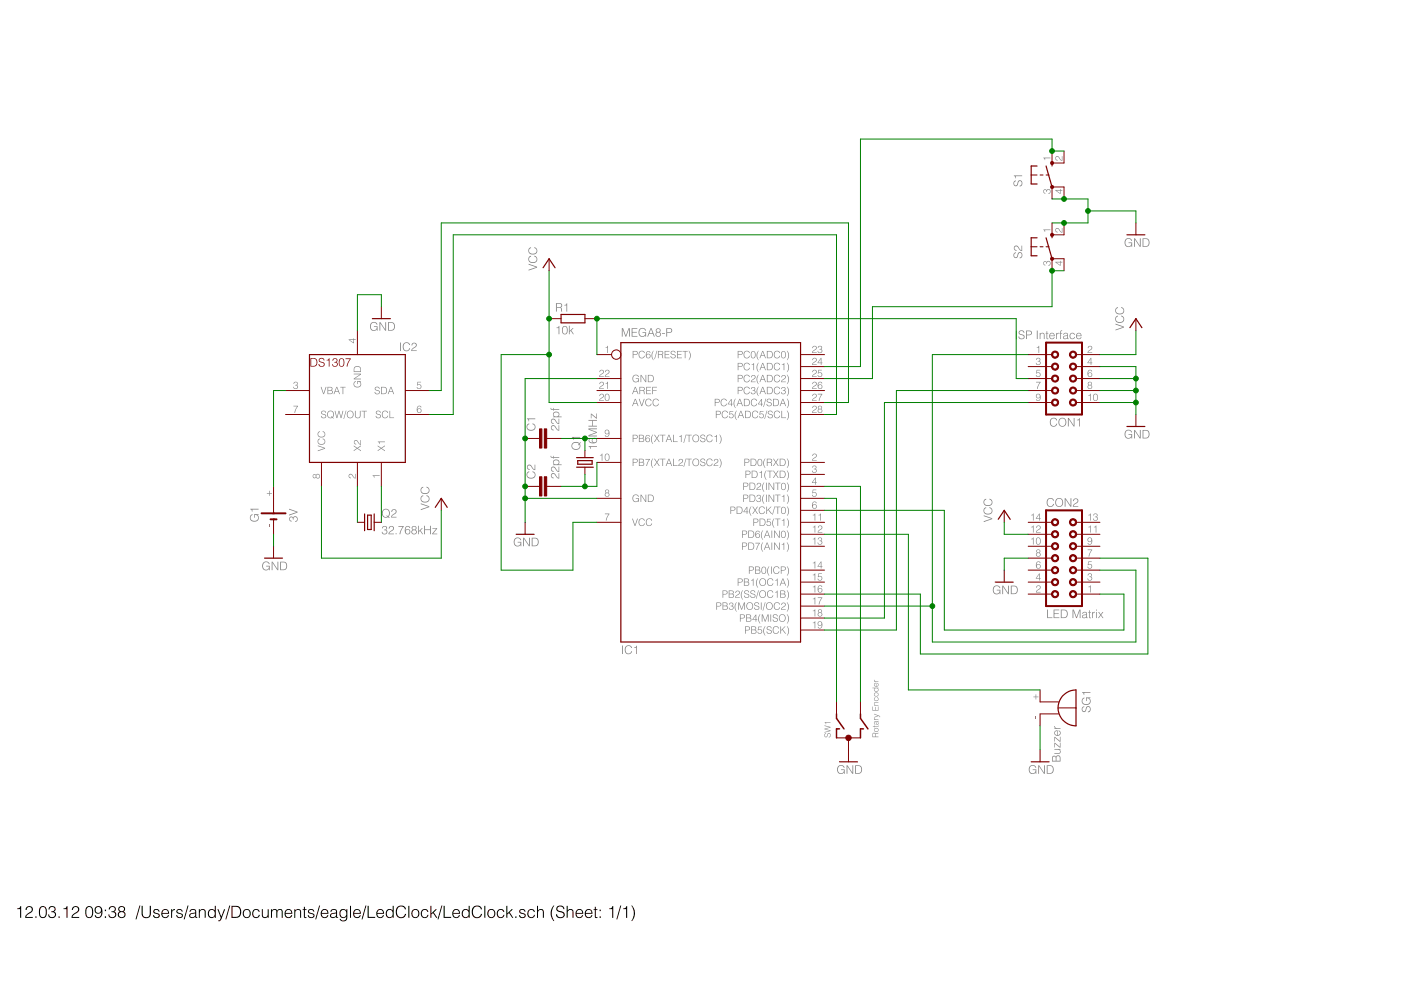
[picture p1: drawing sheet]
<svg xmlns="http://www.w3.org/2000/svg" width="297mm" height="210mm" viewBox="0 0 297 210" stroke-linecap="round" stroke-linejoin="round" font-family="sans-serif">
<path d="M3.6 192.6a.57 .57 0 0 0 .7-.5h.2v2.5h-.2v-1.8h-.7zM5.6 192.3a.79 .79 0 0 1 1.3 .2 .79 .79 0 0 1-.6 1.1l-.6 .5-.1 .3h1.4v.2h-1.7a2.16 2.16 0 0 1 1.3-1.4 .55 .55 0 0 0-.3-.9 .55 .55 0 0 0-.7 .6h-.2zM7.5 194.3h.2v.3h-.2zM8.8 192.4a1.58 1.58 0 0 0 .1 2 .88 .88 0 0 0 .8-1.2 .66 .66 0 0 0-.2-.7 .66 .66 0 0 0-.7-.1zM8.5 192.4a.91 .91 0 0 1 1.1-.1 .91 .91 0 0 1 .3 1.1 .91 .91 0 0 1-.8 1.3 .91 .91 0 0 1-.9-1.3zM10.5 192.3a.69 .69 0 0 1 1.1-.1 .69 .69 0 0 1-.2 1.1 .76 .76 0 0 1 .4 1 .76 .76 0 0 1-1.1 .3l-.4-.3-.1-.4h.2a.58 .58 0 0 0 .5 .7 .58 .58 0 0 0 .7-.6 .58 .58 0 0 0-.6-.6h-.1v-.2a.52 .52 0 0 0 .6-.4 .52 .52 0 0 0-.5-.6 .52 .52 0 0 0-.5 .6h-.2zM12.4 194.3h.3v.3h-.3zM13.4 192.6a.57 .57 0 0 0 .7-.5h.2v2.5h-.2v-1.8h-.7zM15.5 192.3a.79 .79 0 0 1 1.2 .2 .79 .79 0 0 1-.5 1.1l-.6 .5-.2 .3h1.4v.2h-1.6a2.16 2.16 0 0 1 1.2-1.4 .55 .55 0 0 0-.3-.9 .55 .55 0 0 0-.6 .6h-.3zM18.6 192.4a1.58 1.58 0 0 0 .2 2 .88 .88 0 0 0 .7-1.2 .66 .66 0 0 0-.2-.7 .66 .66 0 0 0-.7-.1zM18.3 192.4a.91 .91 0 0 1 1.2-.1 .91 .91 0 0 1 .3 1.1 .91 .91 0 0 1-.9 1.3 .91 .91 0 0 1-.8-1.3zM20.2 192.3a.93 .93 0 0 1 1.2 0 .93 .93 0 0 1 .3 1.1 .91 .91 0 0 1-.4 1.1 .91 .91 0 0 1-1.2-.3v-.1h.2a.6 .6 0 0 0 .7 .3 .6 .6 0 0 0 .5-.7v-.3a.81 .81 0 0 1-1.2 .2 .81 .81 0 0 1-.1-1.3zM20.2 192.9a.61 .61 0 0 0 1.2 0 .61 .61 0 0 0-1.2 0zM22.2 194.3h.3v.3h-.3zM22.2 192.9h.3v.3h-.3zM23.3 192.3a.69 .69 0 0 1 1-.1 .69 .69 0 0 1-.1 1.1 .76 .76 0 0 1 .4 1 .76 .76 0 0 1-1.1 .3l-.5-.3v-.4h.2a.58 .58 0 0 0 .5 .7 .58 .58 0 0 0 .7-.6 .58 .58 0 0 0-.6-.6h-.2v-.2a.52 .52 0 0 0 .7-.4 .52 .52 0 0 0-.5-.6 .52 .52 0 0 0-.5 .6h-.2zM25.2 194a.6 .6 0 0 0 1.2 0 .6 .6 0 0 0-1.2 0zM25.3 192.8a.47 .47 0 0 0 .9 0 .47 .47 0 0 0-.9 0zM25.3 192.3a.68 .68 0 0 1 1 0 .68 .68 0 0 1-.1 1 .75 .75 0 0 1 .1 1.1 .75 .75 0 0 1-1.1 0 .75 .75 0 0 1 .2-1.1l-.3-.5zM29.6 192h.2l-.9 2.9h-.2zM30 192.1h.3v1.5a.76 .76 0 0 0 .7 .9 .76 .76 0 0 0 .7-.9v-1.5h.3v1.5a.99 .99 0 0 1-1 1.1 .99 .99 0 0 1-1-1.1zM32.7 192.9a.74 .74 0 0 1 1.1 .4h-.2a.4 .4 0 0 0-.5-.5 .4 .4 0 0 0-.2 .7h.1a.65 .65 0 0 1 .7 .2 .65 .65 0 0 1 .1 .7l-.2 .2a.75 .75 0 0 1-1.2-.6h.3a.47 .47 0 0 0 .5 .6 .47 .47 0 0 0 .4-.7l-.2-.1a.62 .62 0 0 1-.7-.2 .62 .62 0 0 1 0-.7zM34.6 193.1l-.2 .5h1.2a.58 .58 0 0 0-.3-.6 .58 .58 0 0 0-.7 .1zM34.4 193a.82 .82 0 0 1 1-.2 .82 .82 0 0 1 .5 .9h-1.5a.61 .61 0 0 0 .5 .7 .61 .61 0 0 0 .7-.4h.2a.89 .89 0 0 1-1.3 .5 .89 .89 0 0 1-.2-1.3zM36.3 192.8h.2v.3l.4-.4h.2v.3a.61 .61 0 0 0-.6 .7v.9h-.2zM37.6 192.9a.74 .74 0 0 1 1.1 .4h-.2a.4 .4 0 0 0-.5-.5 .4 .4 0 0 0-.2 .7h.1a.65 .65 0 0 1 .7 .2 .65 .65 0 0 1 .1 .7l-.2 .2a.75 .75 0 0 1-1.1-.6h.2a.47 .47 0 0 0 .5 .6 .47 .47 0 0 0 .4-.7l-.2-.1a.62 .62 0 0 1-.7-.2 .62 .62 0 0 1 0-.7zM39.8 192h.2l-.9 2.9h-.2zM40.5 193.9a.43 .43 0 0 0 .1 .6 .43 .43 0 0 0 .6-.2l.2-.7zM40.3 192.9l.4-.1a.65 .65 0 0 1 .9 .5v1.1h.2v.2h-.3l-.1-.2a.64 .64 0 0 1-.9 .3 .64 .64 0 0 1-.2-.9l1-.3a.3 .3 0 0 0 .1-.3 .3 .3 0 0 0-.3-.3 .52 .52 0 0 0-.7 .4h-.2zM42.2 192.8h.2v.2a.67 .67 0 0 1 .7-.3 .67 .67 0 0 1 .5 .7v1.2h-.2v-1.2a.53 .53 0 0 0-.6-.4 .53 .53 0 0 0-.4 .6v1h-.2zM44.5 193.1a.73 .73 0 0 0-.2 1 .73 .73 0 0 0 1.1 .1 .74 .74 0 0 0 .1-.9 .74 .74 0 0 0-1-.2zM44.4 192.9l.7-.2 .4 .4v-1h.2v2.5h-.2v-.3a.86 .86 0 0 1-1.1 .2 .86 .86 0 0 1-.3-1.2zM46.1 192.8h.2l.6 1.5 .6-1.5h.2l-.8 2.1-.3 .4h-.3v-.2h.3l.2-.5zM48.6 192h.2l-.8 2.9h-.2zM49.1 192.1h.8a1.27 1.27 0 0 1 1.2 1.2 1.27 1.27 0 0 1-1.2 1.3h-.8zM49.3 192.3v2.1h.6a1.07 1.07 0 0 0 1-1.1 1.07 1.07 0 0 0-1-1zM51.4 193.7a.95 .95 0 0 1 1.9 0 .95 .95 0 0 1-1.9 0zM51.9 193.1a.73 .73 0 0 0-.2 1 .73 .73 0 0 0 1.1 .1l.1-.2a.69 .69 0 0 0-.1-.9 .69 .69 0 0 0-.9 0zM53.8 192.9a.78 .78 0 0 1 1.3 .5h-.3a.65 .65 0 0 0-.9-.4 .65 .65 0 0 0-.2 1 .58 .58 0 0 0 .6 .5 .58 .58 0 0 0 .6-.5h.2a.86 .86 0 0 1-1.2 .6 .86 .86 0 0 1-.4-1.3zM55.5 192.8h.2v1.2a.53 .53 0 0 0 .7 .4 .53 .53 0 0 0 .4-.6v-1h.2v1.8h-.2v-.2a.68 .68 0 0 1-.8 .2 .68 .68 0 0 1-.5-.6zM57.5 192.8h.2v.3a.62 .62 0 0 1 .5-.4 .62 .62 0 0 1 .6 .4 .61 .61 0 0 1 .7-.4 .61 .61 0 0 1 .4 .8v1.1h-.2v-1.3a.48 .48 0 0 0-.6-.3 .48 .48 0 0 0-.3 .6v1h-.2v-1.3a.48 .48 0 0 0-.6-.3 .48 .48 0 0 0-.3 .6v1h-.2zM60.7 193.1l-.1 .5h1.1a.58 .58 0 0 0-.3-.6 .58 .58 0 0 0-.7 .1zM60.6 193a.82 .82 0 0 1 1-.2 .82 .82 0 0 1 .4 .9h-1.4a.61 .61 0 0 0 .4 .7 .61 .61 0 0 0 .7-.4h.3a.89 .89 0 0 1-1.3 .5 .89 .89 0 0 1-.2-1.3zM62.4 192.8h.2v.2a.67 .67 0 0 1 .8-.3 .67 .67 0 0 1 .4 .7v1.2h-.2v-1.2a.53 .53 0 0 0-.6-.4 .53 .53 0 0 0-.4 .6v1h-.2zM64.4 192.3h.2v.5h.4v.2h-.4v1.2l.1 .2h.3a.28 .28 0 0 1-.3 .3 .28 .28 0 0 1-.3-.2v-1.5h-.2v-.2h.2zM65.5 192.9a.74 .74 0 0 1 1.1 .4h-.2a.4 .4 0 0 0-.5-.5 .4 .4 0 0 0-.2 .7h.1a.65 .65 0 0 1 .7 .2 .65 .65 0 0 1 .1 .7l-.2 .2a.75 .75 0 0 1-1.2-.6h.3a.47 .47 0 0 0 .5 .6 .47 .47 0 0 0 .4-.7l-.2-.1a.62 .62 0 0 1-.7-.2 .62 .62 0 0 1 0-.7zM67.7 192h.2l-.9 2.9h-.2zM68.4 193.1l-.2 .5h1.2a.58 .58 0 0 0-.3-.6 .58 .58 0 0 0-.7 .1zM68.2 193a.82 .82 0 0 1 1-.2 .82 .82 0 0 1 .4 .9h-1.4a.61 .61 0 0 0 .5 .7 .61 .61 0 0 0 .7-.4h.2a.89 .89 0 0 1-1.3 .5 .89 .89 0 0 1-.2-1.3zM70.3 193.9a.43 .43 0 0 0 .1 .6 .43 .43 0 0 0 .6-.2l.3-.7zM70.2 192.9l.3-.1a.65 .65 0 0 1 1 .5v1.1h.2v.2h-.3l-.1-.2a.64 .64 0 0 1-.9 .3 .64 .64 0 0 1-.3-.9l1-.3a.3 .3 0 0 0 .2-.3 .3 .3 0 0 0-.3-.3 .52 .52 0 0 0-.7 .4h-.3zM72.4 193.1a.72 .72 0 0 0-.2 1 .72 .72 0 0 0 1.1 .1 .72 .72 0 0 0 .1-1 .72 .72 0 0 0-1-.1zM72.3 192.9l.6-.2 .5 .4v-.3h.2v1.6a.85 .85 0 0 1-.6 .9 .85 .85 0 0 1-1-.5h.2a.65 .65 0 0 0 .9 .3 .65 .65 0 0 0 .3-.8 .9 .9 0 0 1-1.2 .1 .9 .9 0 0 1-.1-1.3zM74.2 192.1h.2v2.5h-.2zM75.3 193.1l-.2 .5h1.2a.58 .58 0 0 0-.4-.6 .58 .58 0 0 0-.6 .1zM75.1 193a.82 .82 0 0 1 1-.2 .82 .82 0 0 1 .4 .9h-1.4a.61 .61 0 0 0 .4 .7 .61 .61 0 0 0 .8-.4h.2a.89 .89 0 0 1-1.3 .5 .89 .89 0 0 1-.2-1.3zM77.5 192h.2l-.8 2.9h-.2zM77.9 192.1h.3v2.3h1.3v.2h-1.6zM80.2 193.1l-.2 .5h1.2a.58 .58 0 0 0-.3-.6 .58 .58 0 0 0-.7 .1zM80 193a.82 .82 0 0 1 1-.2 .82 .82 0 0 1 .4 .9h-1.4a.61 .61 0 0 0 .4 .7 .61 .61 0 0 0 .8-.4h.2a.89 .89 0 0 1-1.3 .5 .89 .89 0 0 1-.2-1.3zM82.2 193.1a.73 .73 0 0 0-.2 1 .73 .73 0 0 0 1.1 .1 .74 .74 0 0 0 .1-.9 .74 .74 0 0 0-1-.2zM82.1 192.9l.7-.2 .5 .4v-1h.2v2.5h-.2v-.3a.86 .86 0 0 1-1.2 .2 .86 .86 0 0 1-.3-1.2zM84.3 192.3a1.09 1.09 0 0 1 1.8 .5h-.3a.88 .88 0 0 0-1.1-.6 .88 .88 0 0 0-.5 1.1 .88 .88 0 0 0 .6 1.1 .88 .88 0 0 0 1.1-.6h.2a1.15 1.15 0 0 1-1.4 .8 1.15 1.15 0 0 1-.8-1.5zM86.6 192.1h.2v2.5h-.2zM87.2 193.7a.92 .92 0 0 1 1.8 0 .92 .92 0 0 1-1.8 0zM87.7 193.1a.73 .73 0 0 0-.2 1 .73 .73 0 0 0 1 .1l.2-.2a.69 .69 0 0 0-.2-.9 .69 .69 0 0 0-.8 0zM89.5 192.9a.78 .78 0 0 1 1.3 .5h-.2a.65 .65 0 0 0-.9-.4 .65 .65 0 0 0-.2 1 .58 .58 0 0 0 .5 .5 .58 .58 0 0 0 .6-.5h.2a.86 .86 0 0 1-1.1 .6 .86 .86 0 0 1-.4-1.3zM91.3 192.1h.2v1.5l.9-.8h.3l-.7 .6 .7 1.2h-.2l-.7-1-.3 .3v.7h-.2zM93.6 192h.2l-.8 2.9h-.2zM94 192.1h.3v2.3h1.4v.2h-1.7zM96.3 193.1l-.2 .5h1.2a.58 .58 0 0 0-.3-.6 .58 .58 0 0 0-.7 .1zM96.1 193a.82 .82 0 0 1 1-.2 .82 .82 0 0 1 .4 .9h-1.4a.61 .61 0 0 0 .5 .7 .61 .61 0 0 0 .7-.4h.2a.89 .89 0 0 1-1.3 .5 .89 .89 0 0 1-.2-1.3zM98.3 193.1a.73 .73 0 0 0-.1 1 .73 .73 0 0 0 1 .1 .74 .74 0 0 0 .1-.9 .74 .74 0 0 0-1-.2zM98.2 192.9l.7-.2 .5 .4v-1h.2v2.5h-.2v-.3a.86 .86 0 0 1-1.2 .2 .86 .86 0 0 1-.3-1.2zM100.4 192.3a1.09 1.09 0 0 1 1.8 .5h-.3a.88 .88 0 0 0-1.1-.6 .88 .88 0 0 0-.5 1.1 .88 .88 0 0 0 .6 1.1 .88 .88 0 0 0 1.1-.6h.2a1.15 1.15 0 0 1-1.4 .8 1.15 1.15 0 0 1-.8-1.5zM102.7 192.1h.2v2.5h-.2zM103.3 193.7a.92 .92 0 0 1 1.8 0 .92 .92 0 0 1-1.8 0zM103.8 193.1a.73 .73 0 0 0-.2 1 .73 .73 0 0 0 1 .1l.2-.2a.69 .69 0 0 0-.2-.9 .69 .69 0 0 0-.8 0zM105.7 192.9a.78 .78 0 0 1 1.2 .5h-.2a.65 .65 0 0 0-.9-.4 .65 .65 0 0 0-.2 1 .58 .58 0 0 0 .6 .5 .58 .58 0 0 0 .5-.5h.2a.86 .86 0 0 1-1.1 .6 .86 .86 0 0 1-.4-1.3zM107.4 192.1h.2v1.5l.9-.8h.3l-.7 .6 .7 1.2h-.2l-.7-1-.3 .3v.7h-.2zM109.2 194.3h.3v.3h-.3zM110.2 192.9a.74 .74 0 0 1 1.2 .4h-.2a.4 .4 0 0 0-.5-.5 .4 .4 0 0 0-.2 .7h.1a.65 .65 0 0 1 .7 .2 .65 .65 0 0 1 0 .7l-.1 .2a.75 .75 0 0 1-1.2-.6h.2a.47 .47 0 0 0 .6 .6 .47 .47 0 0 0 .4-.7l-.3-.1a.62 .62 0 0 1-.7-.2 .62 .62 0 0 1 0-.7zM112.1 192.9a.78 .78 0 0 1 1.3 .5h-.2a.65 .65 0 0 0-.9-.4 .65 .65 0 0 0-.2 1 .58 .58 0 0 0 .5 .5 .58 .58 0 0 0 .6-.5h.2a.86 .86 0 0 1-1.1 .6 .86 .86 0 0 1-.4-1.3zM113.9 192.1h.2v.9a.67 .67 0 0 1 .7-.3 .67 .67 0 0 1 .5 .7v1.2h-.2v-1.2a.53 .53 0 0 0-.6-.4 .53 .53 0 0 0-.4 .6v1h-.2zM117.3 192h.2a2.77 2.77 0 0 0 0 3.3 1.58 1.58 0 0 1-.7-1.4v-.9zM118.2 192.2a.89 .89 0 0 1 .9-.2 .89 .89 0 0 1 .6 .8h-.3a.59 .59 0 0 0-.7-.6 .59 .59 0 0 0-.4 .8l.4 .2a.8 .8 0 0 1 1 .8 .8 .8 0 0 1-1.1 .7l-.6-.3-.1-.6h.2a.66 .66 0 0 0 .7 .7 .66 .66 0 0 0 .6-.8l-.5-.3a.74 .74 0 0 1-.8-.3 .74 .74 0 0 1 .1-.9zM120.1 192.1h.3v.9a.67 .67 0 0 1 .7-.3 .67 .67 0 0 1 .5 .7v1.2h-.2v-1.2a.53 .53 0 0 0-.6-.4 .53 .53 0 0 0-.4 .6v1h-.3zM122.4 193.1l-.2 .5h1.2a.58 .58 0 0 0-.3-.6 .58 .58 0 0 0-.7 .1zM122.2 193a.82 .82 0 0 1 1-.2 .82 .82 0 0 1 .5 .9h-1.5a.61 .61 0 0 0 .5 .7 .61 .61 0 0 0 .7-.4h.2a.89 .89 0 0 1-1.3 .5 .89 .89 0 0 1-.2-1.3zM124.4 193.1l-.2 .5h1.2a.58 .58 0 0 0-.3-.6 .58 .58 0 0 0-.7 .1zM124.2 193a.82 .82 0 0 1 1-.2 .82 .82 0 0 1 .4 .9h-1.4a.61 .61 0 0 0 .4 .7 .61 .61 0 0 0 .8-.4h.2a.89 .89 0 0 1-1.3 .5 .89 .89 0 0 1-.2-1.3zM126.1 192.3h.2v.5h.4v.2h-.4v1.2l.1 .2h.3a.28 .28 0 0 1-.3 .3 .28 .28 0 0 1-.3-.2v-1.5h-.2v-.2h.2zM127.1 194.3h.3v.3h-.3zM127.1 192.9h.3v.3h-.3zM129.2 192.6a.57 .57 0 0 0 .6-.5h.2v2.5h-.2v-1.8h-.6zM131.5 192h.2l-.8 2.9h-.2zM132.1 192.6a.57 .57 0 0 0 .7-.5h.2v2.5h-.3v-1.8h-.6zM133.8 192a1.58 1.58 0 0 1 .8 1.3v.8a1.5 1.5 0 0 1-.8 1.2 2.77 2.77 0 0 0 0-3.3z" fill-rule="evenodd" fill="#000"/>
<g fill="#808080">
<path d="M131.8 69.6h.3l.6 1.6 .6-1.6h.2v1.8h-.1v-1.6l-.6 1.6h-.2l-.6-1.6v1.6h-.2zM133.9 69.6h1.2v.1h-1v.7h.9v.1h-.9v.7h1v.2h-1.2zM135.6 69.8a.8 .8 0 0 1 1.4 .3h-.2a.68 .68 0 0 0-.9-.4 .68 .68 0 0 0-.3 1 .63 .63 0 0 0 .6 .6 .63 .63 0 0 0 .6-.7h-.6v-.2h.8v1h-.2v-.3a.86 .86 0 0 1-1.1 .2 .86 .86 0 0 1-.3-1.2zM137.9 69.6h.2l.7 1.8h-.2l-.2-.6h-.8l-.2 .6h-.2zM138 69.7l-.3 1h.7zM139.1 70.9a.45 .45 0 0 0 .9 0 .45 .45 0 0 0-.9 0zM139.2 70.1a.35 .35 0 0 0 .7 0 .35 .35 0 0 0-.7 0zM139.2 69.7a.48 .48 0 0 1 .7 0 .48 .48 0 0 1-.1 .7 .53 .53 0 0 1 .1 .8 .53 .53 0 0 1-.8 0 .53 .53 0 0 1 .2-.8l-.3-.3zM140.3 70.7h.7v.1h-.7zM141.3 69.6h.6a.52 .52 0 0 1 .6 .5 .52 .52 0 0 1-.7 .5h-.4v.8h-.1zM141.4 69.7v.7h.4a.38 .38 0 0 0 .5-.3 .38 .38 0 0 0-.4-.4z" fill-rule="evenodd"/>
<path d="M215.4 70.1h.2v1.8h-.2zM216.1 70.2l.1-.1a.62 .62 0 0 1 1 .5h-.2a.4 .4 0 0 0-.5-.5 .4 .4 0 0 0-.2 .7h.1a.61 .61 0 0 1 .8 .7 .61 .61 0 0 1-1 .4l-.3-.4v-.2h.2a.44 .44 0 0 0 .6 .5 .44 .44 0 0 0 .1-.7l-.4-.1a.47 .47 0 0 1-.4-.3 .47 .47 0 0 1 .1-.5zM217.5 70.1h.7a.52 .52 0 0 1 .6 .6 .52 .52 0 0 1-.7 .4h-.4v.8h-.2zM217.7 70.2v.7h.4a.38 .38 0 0 0 .5-.3 .38 .38 0 0 0-.5-.4zM219.8 70.1h.2v1.8h-.2zM220.4 70.6h.2v.2a.47 .47 0 0 1 .5-.2 .47 .47 0 0 1 .4 .4v.9h-.2v-.9a.37 .37 0 0 0-.4-.3 .37 .37 0 0 0-.3 .5v.7h-.2zM221.9 70.2h.1v.4h.3v.1h-.3v1l.3 .1-.1 .1-.3-.1v-1.1h-.2l.2-.1zM222.7 70.8l-.1 .3h.9l-.3-.4zM222.6 70.8a.58 .58 0 0 1 .7-.2 .58 .58 0 0 1 .3 .7l-1 .1a.42 .42 0 0 0 .4 .4 .42 .42 0 0 0 .4-.3h.2a.64 .64 0 0 1-1 .3 .64 .64 0 0 1 0-1zM223.9 70.6h.2v.2l.2-.2h.2v.1a.43 .43 0 0 0-.4 .6v.6h-.2zM224.9 70.1h.3l-.2 .2v.3h.2v.1h-.2v1.2h-.2v-1.2h-.2l.2-.1zM225.6 71.4a.35 .35 0 0 0 .3 .4 .35 .35 0 0 0 .4-.4v-.2zM225.5 70.7l.5-.1 .4 .1v1l.2 .1-.1 .1-.2-.2-.6 .2a.36 .36 0 0 1-.3-.3 .36 .36 0 0 1 .2-.4l.6-.1a.32 .32 0 0 0-.2-.5 .32 .32 0 0 0-.4 .4h-.2zM227 70.7l.6-.1 .2 .2 .1 .2h-.2a.49 .49 0 0 0-.8 0 .49 .49 0 0 0 .3 .8h.3l.4-.4a.64 .64 0 0 1-1 .4 .64 .64 0 0 1 0-1zM228.4 70.8l-.1 .3h.8l-.2-.4zM228.3 70.8a.58 .58 0 0 1 .7-.2 .58 .58 0 0 1 .3 .7l-1 .1a.42 .42 0 0 0 .4 .4 .42 .42 0 0 0 .4-.3h.2a.64 .64 0 0 1-1 .3 .64 .64 0 0 1 0-1z" fill-rule="evenodd"/>
<path d="M222 129.3h.2v1.6h.9v.1h-1.1zM223.4 129.3h1.2v.1h-1v.6h.9v.2h-.9v.7h1v.1h-1.2zM224.9 129.3h.6a.9 .9 0 0 1 .9 .8 .9 .9 0 0 1-.9 .9h-.6zM225.1 129.4v1.5h.4a.76 .76 0 0 0 .7-.8 .76 .76 0 0 0-.7-.7zM227.4 129.3h.3l.6 1.5 .5-1.5h.3v1.7h-.2v-1.6l-.6 1.6h-.1l-.6-1.6v1.6h-.2zM229.7 130.5a.35 .35 0 0 0 .2 .5 .35 .35 0 0 0 .4-.4v-.2zM229.6 129.9l.4-.2 .4 .2 .1 1h.1l-.1 .2-.2-.2-.5 .2a.36 .36 0 0 1-.4-.3 .36 .36 0 0 1 .2-.4l.6-.1a.32 .32 0 0 0-.2-.5 .32 .32 0 0 0-.4 .3h-.1zM230.9 129.4h.2v.4h.2v.1h-.2v1h.2l-.1 .2-.3-.2v-1h-.2l.2-.1zM231.6 129.8h.1v.2l.3-.3h.1v.2a.43 .43 0 0 0-.4 .5v.6h-.1zM232.4 129.8h.2v1.2h-.2zM232.4 129.3h.2v.2h-.2zM232.8 129.8h.2l.4 .5 .3-.5h.2l-.4 .6 .5 .6h-.2l-.4-.5-.4 .5h-.2l.5-.6z" fill-rule="evenodd"/>
<path d="M185.1 155.5v.7h.5l-.1-.6zM185 155.5l.4-.1 .2 .2 .6-.2v.1l-.5 .1v.2v.4h.5v.1h-1.2zM185.3 154.7a.5 .5 0 0 1 1 0 .5 .5 0 0 1-1 0zM185.4 154.8a.36 .36 0 0 0 .7 0 .36 .36 0 0 0-.7 0zM185.1 154h.2v-.2l.1 .2 .9-.1-.1 .2h-.8v.1zM185.8 153v.3a.22 .22 0 0 0 .3 .2 .22 .22 0 0 0 .2-.2 .22 .22 0 0 0-.3-.2zM185.4 153l.8-.2-.1 .2 .2 .5a.25 .25 0 0 1-.3 .2 .25 .25 0 0 1-.2-.2l-.1-.4a.23 .23 0 0 0-.3 .2 .23 .23 0 0 0 .2 .2l-.1 .1-.2-.1zM185.3 152.2l.3 .3 .6 .2h-.9l.2-.2zM185.3 151.3l1.2 .5 .1 .3-.4-.3-.9 .4 .8-.5zM185 149.8l.1 .7h.4v-.6l.1 .6h.5l.1-.7v.9h-1.2zM185.4 149l.8-.1-.6 .1a.26 .26 0 0 0-.2 .3 .26 .26 0 0 0 .3 .2l.5 .1h-.9l.1-.1-.1-.2zM185.4 148l.2-.2a.37 .37 0 0 0-.1 .6 .37 .37 0 0 0 .6 0 .37 .37 0 0 0-.2-.6 .46 .46 0 0 1 .2 .7 .46 .46 0 0 1-.6 .1 .46 .46 0 0 1-.1-.6zM185.3 147.2a.5 .5 0 0 1 1 0 .5 .5 0 0 1-1 0zM185.4 147.3a.36 .36 0 0 0 .7 0 .36 .36 0 0 0-.7 0zM185.4 146.3a.36 .36 0 0 0 .7 0 .36 .36 0 0 0-.7 0zM185 145.8h1.2l-.1 .1a.45 .45 0 0 1 0 .7 .45 .45 0 0 1-.6 0 .45 .45 0 0 1 0-.7zM185.5 145l-.1 .3 .3 .2v-.6zM185.4 144.9l.4-.1 .1 .7 .3-.3-.2-.4a.46 .46 0 0 1 .2 .6 .46 .46 0 0 1-.7 .1 .46 .46 0 0 1-.1-.6zM185.3 144.1l.3 .3 .6 .1h-.9l.2-.1z" fill-rule="evenodd"/>
<path d="M124.8 94.6h1.8v.1h-1.3l-.1 .5zM124.9 93l.3-.1v.1a.45 .45 0 0 0-.2 .6 .45 .45 0 0 0 .6 .2h.1a.58 .58 0 0 1 0-.9 .58 .58 0 0 1 .9 .3 .58 .58 0 0 1-.4 .8 .82 .82 0 0 1-1-.1 .82 .82 0 0 1-.3-.9zM125.6 93.4a.45 .45 0 0 0 .9 0 .45 .45 0 0 0-.9 0zM124.8 90.8h1.8v.2h-1.6l1.6 .6v.2l-1.6 .6h1.6v.1h-1.8v-.2l1.6-.6-1.6-.6zM124.8 89h1.8v.2h-.9v1.1h.9v.1h-1.8v-.1h.7v-1.1h-.7zM125.3 87.7l1.1 .9v-.9h.2v1.1l-1.2-.9v.8h-.1z" fill-rule="evenodd"/>
<path d="M116.9 90.3a.89 .89 0 0 1 1.2 .7l.3 .1v-.9h.2v1.1h-.4l-.4-.5a.43 .43 0 0 0-.5-.5 .43 .43 0 0 0-.3 .6l.4 .2v.2a.58 .58 0 0 1-.6-.4 .58 .58 0 0 1 .1-.6zM116.9 88.9a.89 .89 0 0 1 1.2 .7l.3 .2v-1h.2v1.1h-.4l-.4-.5a.43 .43 0 0 0-.5-.5 .43 .43 0 0 0-.3 .6l.4 .2v.2a.58 .58 0 0 1-.6-.4 .58 .58 0 0 1 .1-.6zM117.5 87.6a.48 .48 0 0 0 .4 .7 .48 .48 0 0 0 .4-.8l-.4-.1zM117.4 87.5a.65 .65 0 0 1 .9-.1 .65 .65 0 0 1 .1 .9h.7v.2h-1.8v-.2h.2l-.3-.4zM116.7 86.5l.3 .2h.3v-.2h.1v.2h1.2v.2h-1.2l-.1 .2v-.2l-.5-.1z" fill-rule="evenodd"/>
<path d="M116.9 100.4a.89 .89 0 0 1 1.2 .8l.3 .1v-1h.2v1.2l-.4-.1-.4-.4a.43 .43 0 0 0-.5-.5 .43 .43 0 0 0-.3 .6l.4 .2v.1a.58 .58 0 0 1-.6-.3 .58 .58 0 0 1 .1-.7zM116.9 99.1a.89 .89 0 0 1 1.2 .7l.3 .1v-1h.2v1.2l-.4-.1-.4-.4a.43 .43 0 0 0-.5-.5 .43 .43 0 0 0-.3 .6l.4 .2v.1a.58 .58 0 0 1-.6-.3 .58 .58 0 0 1 .1-.6zM117.5 97.7a.48 .48 0 0 0 .4 .8 .48 .48 0 0 0 .4-.8l-.4-.1zM117.4 97.6a.65 .65 0 0 1 .9-.1 .65 .65 0 0 1 .1 1h.7v.1h-1.8v-.1h.2l-.3-.4zM116.7 96.6l.3 .3h.3v-.3h.1v.3h1.2v.1h-1.2l-.1 .2v-.2h-.5z" fill-rule="evenodd"/>
<path d="M224.1 160.4l-.1 .9h.7v-.4a.39 .39 0 0 0-.1-.5 .39 .39 0 0 0-.5 0zM223.3 160.5l-.1 .8h.6l-.1-.8zM223.2 160.4l.4-.2 .3 .3a.49 .49 0 0 1 .6-.3 .49 .49 0 0 1 .3 .5v.8h-1.8zM223.5 158.8h1.3v.1h-.1a.48 .48 0 0 1 .2 .6 .48 .48 0 0 1-.5 .3h-.9v-.1h.9a.37 .37 0 0 0 .3-.5 .37 .37 0 0 0-.4-.3h-.8zM223.5 157.5l1.2 .8v-.9h.1v1.1l-1.1-.8v.8h-.2zM223.5 156.2l1.2 .9v-.9h.1v1.1l-1.1-.9v.8h-.2zM223.8 155.1l-.1 .5 .4 .2v-.8zM223.7 155l.5-.2 .1 1a.42 .42 0 0 0 .4-.3 .42 .42 0 0 0-.3-.5v-.1a.64 .64 0 0 1 .3 .9 .64 .64 0 0 1-1 0l-.2-.4zM223.5 154h.2a.43 .43 0 0 0 .5 .4h.6v.1h-1.3v-.1h.3z" fill-rule="evenodd"/>
<path d="M61.4 109.7a.44 .44 0 0 1 .7 .1 .57 .57 0 0 1 1 0 .57 .57 0 0 1-.5 .9v-.2a.43 .43 0 0 0 .5-.4 .43 .43 0 0 0-.5-.5 .43 .43 0 0 0-.4 .6h-.1a.36 .36 0 0 0-.3-.5 .36 .36 0 0 0-.4 .4 .36 .36 0 0 0 .4 .3v.2a.57 .57 0 0 1-.4-.9zM61.3 107.9l1.8 .6v.2l-1.8 .6v-.2l1.6-.5-1.6-.6z" fill-rule="evenodd"/>
<path d="M81.2 111.6a.49 .49 0 0 1 .7 0 .49 .49 0 0 1-.1 .7 .57 .57 0 0 1 0 1 .57 .57 0 0 1-.9-.5h.2a.43 .43 0 0 0 .4 .5 .43 .43 0 0 0 .5-.5 .43 .43 0 0 0-.6-.4v-.1a.36 .36 0 0 0 .5-.3 .36 .36 0 0 0-.4-.4 .36 .36 0 0 0-.3 .4h-.2zM82.6 111.7a.57 .57 0 0 1 .9 .1 .57 .57 0 0 1-.5 .8l-.5 .5h1v.2h-1.1v-.4l.5-.4a.43 .43 0 0 0 .5-.5 .43 .43 0 0 0-.7-.3l-.1 .4h-.2zM83.9 113.1h.2v.2h-.2zM84.5 111.5h1.1l-.5 1.1-.2 .7h-.2l.1-.6 .6-1h-.9zM86 111.7l.6-.2 .3 .3 .1 .1h-.2a.45 .45 0 0 0-.6-.2 .45 .45 0 0 0-.2 .6v.1a.58 .58 0 0 1 .9 0 .58 .58 0 0 1-.2 .9 .58 .58 0 0 1-.8-.4l-.1-.8zM86 112.7a.45 .45 0 0 0 .9 0 .45 .45 0 0 0-.9 0zM87.4 112.8a.41 .41 0 0 0 .8 0 .41 .41 0 0 0-.8 0zM87.4 112a.35 .35 0 0 0 .7 0 .35 .35 0 0 0-.7 0zM87.4 111.6a.48 .48 0 0 1 .7 0 .48 .48 0 0 1 0 .7 .53 .53 0 0 1 .1 .8 .53 .53 0 0 1-.8 0 .53 .53 0 0 1 .1-.8l-.2-.3zM88.7 111.5h.1v1.1l.6-.6h.2l-.4 .4 .5 .9h-.2l-.4-.7-.3 .2v.5h-.1zM89.9 111.5h.2v.7h1.1v-.7h.1v1.8h-.1v-.9h-1.1v.9h-.2zM91.7 112h1l-.9 1.1h.9v.2h-1.1l.9-1.2h-.8z" fill-rule="evenodd"/>
<path d="M210.7 124.4a.8 .8 0 0 1 1.4 .3h-.2a.68 .68 0 0 0-.9-.4 .68 .68 0 0 0-.3 1 .63 .63 0 0 0 .7 .6 .63 .63 0 0 0 .5-.7h-.6v-.2h.8v1h-.1v-.3a.86 .86 0 0 1-1.2 .2 .86 .86 0 0 1-.3-1.2zM212.5 124.2h.2l1 1.5v-1.5h.2v1.8h-.2l-1-1.6v1.6h-.2zM214.3 124.2h.6a.9 .9 0 0 1 .9 .9 .9 .9 0 0 1-.9 .9h-.6zM214.5 124.3v1.5h.4a.76 .76 0 0 0 .7-.7 .76 .76 0 0 0-.7-.8z" fill-rule="evenodd"/>
<path d="M238.6 91.4a.8 .8 0 0 1 1.4 .3h-.2a.68 .68 0 0 0-.9-.4 .68 .68 0 0 0-.3 1 .63 .63 0 0 0 .7 .6 .63 .63 0 0 0 .6-.7h-.6v-.2h.7v1h-.1v-.3a.86 .86 0 0 1-1.2 .2 .86 .86 0 0 1-.2-1.2zM240.4 91.2h.2l1.1 1.5v-1.5h.1v1.8h-.1l-1.1-1.6v1.6h-.2zM242.2 91.2h.7a.9 .9 0 0 1 .8 .9 .9 .9 0 0 1-.8 .9h-.7zM242.4 91.3v1.5h.4a.76 .76 0 0 0 .7-.7 .76 .76 0 0 0-.7-.8z" fill-rule="evenodd"/>
<path d="M78.7 68.5a.8 .8 0 0 1 1.3 .3h-.1a.68 .68 0 0 0-1-.3 .68 .68 0 0 0-.3 .9 .63 .63 0 0 0 .7 .6 .63 .63 0 0 0 .6-.7h-.6v-.1h.8v.9h-.2v-.3a.86 .86 0 0 1-1.2 .2 .86 .86 0 0 1-.2-1.2zM80.5 68.3h.1l1.1 1.6v-1.6h.2v1.8h-.2l-1.1-1.6v1.6h-.1zM82.3 68.3h.6a.9 .9 0 0 1 .8 .9 .9 .9 0 0 1-.8 .9h-.6zM82.4 68.5v1.5h.4a.76 .76 0 0 0 .8-.8 .76 .76 0 0 0-.8-.7z" fill-rule="evenodd"/>
<path d="M208.6 109.3l1.8 .6v.2l-1.8 .6v-.2l1.6-.5-1.6-.6zM208.7 107.7l.4-.1v.1a.67 .67 0 0 0-.3 1 .67 .67 0 0 0 1 .2 .59 .59 0 0 0 .5-.6 .59 .59 0 0 0-.5-.6v-.2a.83 .83 0 0 1 .6 1.2 .83 .83 0 0 1-1.2 .4 .81 .81 0 0 1-.5-1.4zM208.7 105.9l.4-.1v.1a.67 .67 0 0 0-.3 1 .67 .67 0 0 0 1 .2 .59 .59 0 0 0 .5-.6 .59 .59 0 0 0-.5-.6v-.2a.83 .83 0 0 1 .6 1.2 .83 .83 0 0 1-1.2 .4 .81 .81 0 0 1-.5-1.4z" fill-rule="evenodd"/>
<path d="M218.3 162.5a.8 .8 0 0 1 1.4 .3h-.2a.68 .68 0 0 0-.9-.4 .68 .68 0 0 0-.3 1 .63 .63 0 0 0 .7 .6 .63 .63 0 0 0 .6-.7h-.6v-.2h.7v1h-.1v-.3a.86 .86 0 0 1-1.2 .2 .86 .86 0 0 1-.2-1.2zM220.1 162.3h.2l1.1 1.5v-1.5h.1v1.8h-.2l-1-1.6v1.6h-.2zM221.9 162.3h.6a.9 .9 0 0 1 .9 .9 .9 .9 0 0 1-.9 .9h-.6zM222.1 162.4v1.5h.4a.76 .76 0 0 0 .7-.7 .76 .76 0 0 0-.7-.8z" fill-rule="evenodd"/>
<path d="M236.5 68.6l1.8 .7v.1l-1.8 .7v-.2l1.6-.6-1.6-.5zM236.7 67.1l.3-.2v.2a.67 .67 0 0 0-.3 .9 .67 .67 0 0 0 1 .3 .59 .59 0 0 0 .5-.6 .59 .59 0 0 0-.5-.6v-.2a.83 .83 0 0 1 .6 1.1 .83 .83 0 0 1-1.2 .4 .81 .81 0 0 1-.4-1.3zM236.7 65.3l.3-.2v.2a.67 .67 0 0 0-.3 .9 .67 .67 0 0 0 1 .3 .59 .59 0 0 0 .5-.6 .59 .59 0 0 0-.5-.6v-.2a.83 .83 0 0 1 .6 1.1 .83 .83 0 0 1-1.2 .4 .81 .81 0 0 1-.4-1.3z" fill-rule="evenodd"/>
<path d="M109.1 114.2a.8 .8 0 0 1 1.4 .3h-.2a.68 .68 0 0 0-.9-.3 .68 .68 0 0 0-.3 .9 .63 .63 0 0 0 .7 .6 .63 .63 0 0 0 .6-.7h-.6v-.1h.7v.9h-.1v-.3a.86 .86 0 0 1-1.2 .2 .86 .86 0 0 1-.2-1.2zM110.9 114h.2l1.1 1.6v-1.6h.1v1.8h-.2l-1-1.6v1.6h-.2zM112.7 114h.7a.9 .9 0 0 1 .8 .9 .9 .9 0 0 1-.8 .9h-.7zM112.9 114.2v1.5h.4a.76 .76 0 0 0 .7-.8 .76 .76 0 0 0-.7-.7z" fill-rule="evenodd"/>
<path d="M112.1 55.9l1.8 .7v.1l-1.8 .7v-.2l1.6-.6-1.6-.5zM112.2 54.4l.4-.2v.2a.67 .67 0 0 0-.3 .9 .67 .67 0 0 0 1 .3 .59 .59 0 0 0 .5-.6 .59 .59 0 0 0-.5-.6v-.2a.83 .83 0 0 1 .6 1.1 .83 .83 0 0 1-1.2 .4 .81 .81 0 0 1-.5-1.3zM112.2 52.6l.4-.2v.2a.67 .67 0 0 0-.3 .9 .67 .67 0 0 0 1 .3 .59 .59 0 0 0 .5-.6 .59 .59 0 0 0-.5-.6v-.2a.83 .83 0 0 1 .6 1.1 .83 .83 0 0 1-1.2 .4 .81 .81 0 0 1-.5-1.3z" fill-rule="evenodd"/>
<path d="M118 69.5l.6-.4v1.8h-.2v-1.3zM119.5 69.3l-.2 .6a.56 .56 0 0 0 .1 .6 .56 .56 0 0 0 .6 .2l.2-.7a.51 .51 0 0 0-.1-.6 .51 .51 0 0 0-.6-.1zM119.3 69.3a.69 .69 0 0 1 .9 0 .69 .69 0 0 1 .1 .9 .63 .63 0 0 1-.7 .7 .63 .63 0 0 1-.4-.9zM120.6 69.1h.2v1.1l.6-.6h.2l-.5 .4 .6 .9h-.2l-.5-.8-.2 .3v.5h-.2z" fill-rule="evenodd"/>
<path d="M89.2 106.7l1.8 .6v.2l-1.8 .7v-.2l1.6-.6-1.6-.5zM89.4 105.2l.3-.2v.2a.67 .67 0 0 0-.3 .9 .67 .67 0 0 0 1 .2 .59 .59 0 0 0 .5-.5 .59 .59 0 0 0-.5-.6v-.2a.83 .83 0 0 1 .6 1.1 .83 .83 0 0 1-1.2 .4 .81 .81 0 0 1-.4-1.3zM89.4 103.4l.3-.2v.2a.67 .67 0 0 0-.3 .9 .67 .67 0 0 0 1 .2 .59 .59 0 0 0 .5-.5 .59 .59 0 0 0-.5-.6v-.2a.83 .83 0 0 1 .6 1.1 .83 .83 0 0 1-1.2 .4 .81 .81 0 0 1-.4-1.3z" fill-rule="evenodd"/>
<path d="M55.8 119.3a.8 .8 0 0 1 1.4 .3h-.2a.68 .68 0 0 0-.9-.3 .68 .68 0 0 0-.3 .9 .63 .63 0 0 0 .6 .6 .63 .63 0 0 0 .6-.7h-.6v-.1h.8v.9h-.1v-.3a.86 .86 0 0 1-1.2 .2 .86 .86 0 0 1-.3-1.2zM57.6 119.1h.2l1 1.6v-1.6h.2v1.8h-.2l-1-1.6v1.6h-.2zM59.4 119.1h.6a.9 .9 0 0 1 .9 .9 .9 .9 0 0 1-.9 .9h-.6zM59.6 119.2v1.5h.4a.76 .76 0 0 0 .7-.7 .76 .76 0 0 0-.7-.8z" fill-rule="evenodd"/>
<path d="M238.6 50.8a.8 .8 0 0 1 1.4 .3h-.2a.68 .68 0 0 0-.9-.4 .68 .68 0 0 0-.3 .9 .63 .63 0 0 0 .7 .6 .63 .63 0 0 0 .6-.7h-.6v-.1h.7v.9h-.1v-.3a.86 .86 0 0 1-1.2 .2 .86 .86 0 0 1-.2-1.1zM240.4 50.5h.2l1.1 1.6v-1.6h.1v1.8h-.1l-1.1-1.5v1.5h-.2zM242.2 50.5h.7a.9 .9 0 0 1 .8 .9 .9 .9 0 0 1-.8 .9h-.7zM242.4 50.7v1.5h.4a.76 .76 0 0 0 .7-.8 .76 .76 0 0 0-.7-.7z" fill-rule="evenodd"/>
<path d="M177.7 162.5a.8 .8 0 0 1 1.4 .3h-.2a.68 .68 0 0 0-.9-.4 .68 .68 0 0 0-.3 1 .63 .63 0 0 0 .6 .6 .63 .63 0 0 0 .6-.7h-.6v-.2h.8v1h-.2v-.3a.86 .86 0 0 1-1.1 .2 .86 .86 0 0 1-.3-1.2zM179.5 162.3h.2l1 1.5v-1.5h.2v1.8h-.2l-1-1.6v1.6h-.2zM181.3 162.3h.6a.9 .9 0 0 1 .9 .9 .9 .9 0 0 1-.9 .9h-.6zM181.5 162.4v1.5h.4a.76 .76 0 0 0 .7-.7 .76 .76 0 0 0-.7-.8z" fill-rule="evenodd"/>
<path d="M131.9 136.9h.2v1.8h-.2zM132.7 137a.76 .76 0 0 1 1.3 .4h-.2a.67 .67 0 0 0-.9-.3 .67 .67 0 0 0-.2 1 .59 .59 0 0 0 .5 .5 .59 .59 0 0 0 .6-.5h.2a.83 .83 0 0 1-1.1 .6 .83 .83 0 0 1-.4-1.2zM134.4 137.3l.7-.4v1.8h-.2v-1.3z" fill-rule="evenodd"/>
<path d="M158 132.8h.5a.44 .44 0 0 1 .5 .5 .44 .44 0 0 1-.6 .4h-.3v.7h-.1zM158.1 132.9v.6h.4a.3 .3 0 0 0 .4-.2 .3 .3 0 0 0-.2-.3zM159.4 133.6v.6h.4a.33 .33 0 0 0 .5-.3 .33 .33 0 0 0-.5-.3zM159.4 132.9v.6h.4a.3 .3 0 0 0 .4-.3 .3 .3 0 0 0-.5-.3zM159.3 132.8h.5a.38 .38 0 0 1 .5 .2 .38 .38 0 0 1-.2 .5 .42 .42 0 0 1 .3 .5 .42 .42 0 0 1-.5 .4h-.6zM160.8 132.9h.7v.1h-.6l-.1 .5a.51 .51 0 0 1 .7 .2 .51 .51 0 0 1-.2 .7 .51 .51 0 0 1-.7-.4h.1a.38 .38 0 0 0 .6 .2 .38 .38 0 0 0 .1-.6 .38 .38 0 0 0-.6 .1l-.1-.1zM162.2 132.8h.1l-.3 1 .3 1a1.38 1.38 0 0 1-.1-2zM162.7 132.9l.6-.1 .3 .3v.1h-.2a.36 .36 0 0 0-.3-.4 .36 .36 0 0 0-.4 .4 .36 .36 0 0 0 .5 .3h.1a.48 .48 0 0 1 .3 .7 .48 .48 0 0 1-.8 .2l-.2-.3-.1-.2h.2a.38 .38 0 0 0 .4 .4 .38 .38 0 0 0 .2-.6l-.7-.3-.1-.2zM164 133l.8-.2 .3 .2v.3h-.1a.59 .59 0 0 0-.9-.2 .59 .59 0 0 0-.1 .8 .5 .5 0 0 0 .6 .4 .5 .5 0 0 0 .4-.5h.2a.73 .73 0 0 1-1.1 .5 .73 .73 0 0 1-.2-1.1zM165.5 132.8h.1v.8l1-.8-.7 .6 .8 1h-.2l-.7-.9-.2 .3v.6h-.1zM166.8 132.8a1.28 1.28 0 0 1 0 2l.3-1z" fill-rule="evenodd"/>
<path d="M172.3 132l.6-.3v1.5h-.2v-1.1zM173.5 131.9a.6 .6 0 0 1 .7 0 .6 .6 0 0 1 .2 .8 .5 .5 0 0 1-.4 .6 .5 .5 0 0 1-.6-.4h.1a.41 .41 0 0 0 .6 .1 .41 .41 0 0 0 .1-.5 .49 .49 0 0 1-.7 .1 .49 .49 0 0 1 0-.7zM173.4 132.2a.4 .4 0 0 0 .8 0 .4 .4 0 0 0-.8 0z" fill-rule="evenodd"/>
<path d="M134.1 97.3h.6a.44 .44 0 0 1 .5 .4 .44 .44 0 0 1-.6 .4h-.3v.7h-.2zM134.3 97.4v.6h.4a.3 .3 0 0 0 .4-.2 .3 .3 0 0 0-.3-.4zM135.6 98.1v.6h.4a.33 .33 0 0 0 .4-.3 .33 .33 0 0 0-.4-.3zM135.6 97.4v.5h.4a.3 .3 0 0 0 .4-.3 .3 .3 0 0 0-.5-.2zM135.5 97.3h.5a.38 .38 0 0 1 .5 .2 .38 .38 0 0 1-.2 .5 .42 .42 0 0 1 .3 .5 .42 .42 0 0 1-.5 .3h-.6zM136.8 97.3h1l-.6 1.5h-.2l.1-.3 .5-1.1h-.8zM138.4 97.2h.1l-.3 1 .3 1a1.38 1.38 0 0 1-.1-2zM138.7 97.3h.1l.5 .6 .4-.6h.2l-.6 .7 .6 .8h-.2l-.4-.7-.5 .7h-.1l.5-.8zM140 97.3h1.1v.1h-.5v1.4h-.2v-1.4h-.4zM141.7 97.3h.2l.6 1.5h-.2l-.1-.5h-.7l-.2 .5h-.2zM141.8 97.4l-.3 .8h.6zM142.7 97.3h.2v1.4h.8v.1h-1zM144 97.4a.5 .5 0 0 1 .8 .2 .5 .5 0 0 1-.5 .7l-.3 .4h.8v.1h-1l.4-.6a.41 .41 0 0 0 .5-.3 .41 .41 0 0 0-.4-.5l-.4 .4zM145.4 97.2h.1l-.5 1.8h-.1zM145.5 97.3h1.2v.1h-.5v1.4h-.2v-1.4h-.5zM147 97.5a.75 .75 0 0 1 1.1 0 .75 .75 0 0 1-.2 1.1 .75 .75 0 0 1-1.1-.3zM146.9 98.1a.64 .64 0 0 0 1.2 0 .64 .64 0 0 0-1.2 0zM148.6 97.3h.6l.3 .2v.2h-.1a.36 .36 0 0 0-.4-.5 .36 .36 0 0 0-.3 .5 .36 .36 0 0 0 .4 .3h.1a.48 .48 0 0 1 .3 .7 .48 .48 0 0 1-.7 .1l-.3-.2-.1-.3h.2a.38 .38 0 0 0 .5 .5 .38 .38 0 0 0 .1-.7l-.6-.2-.1-.3zM150 97.4l.7-.1 .3 .2 .1 .2h-.2a.59 .59 0 0 0-.8-.2 .59 .59 0 0 0-.1 .9 .5 .5 0 0 0 .5 .3 .5 .5 0 0 0 .4-.4h.2a.73 .73 0 0 1-1 .5 .73 .73 0 0 1-.3-1.1zM151.5 97.4a.5 .5 0 0 1 .8 .2 .5 .5 0 0 1-.5 .7l-.3 .4h.8v.1h-1l.4-.6a.41 .41 0 0 0 .4-.3 .41 .41 0 0 0-.3-.5l-.4 .4zM152.5 97.2a1.28 1.28 0 0 1 0 2l.3-1z" fill-rule="evenodd"/>
<path d="M127.2 96.5l.5-.3v1.5h-.1v-1.1zM128.5 96.3l-.2 .7a.43 .43 0 0 0 .4 .6 .43 .43 0 0 0 .4-.7 .44 .44 0 0 0-.1-.4 .44 .44 0 0 0-.5-.2zM128.4 96.3a.59 .59 0 0 1 .7 .1 .59 .59 0 0 1 .1 .7 .54 .54 0 0 1-.6 .6 .54 .54 0 0 1-.4-.8z" fill-rule="evenodd"/>
<path d="M134.1 92.2h.6a.44 .44 0 0 1 .5 .5 .44 .44 0 0 1-.6 .3h-.3v.7h-.2zM134.3 92.3v.6h.4a.3 .3 0 0 0 .4-.2 .3 .3 0 0 0-.3-.4zM135.6 93v.6h.4a.33 .33 0 0 0 .4-.3 .33 .33 0 0 0-.4-.3zM135.6 92.3v.6h.4a.3 .3 0 0 0 .4-.3 .3 .3 0 0 0-.5-.3zM135.5 92.2h.5a.38 .38 0 0 1 .5 .2 .38 .38 0 0 1-.2 .5 .42 .42 0 0 1 .3 .5 .42 .42 0 0 1-.5 .3h-.6zM137 92.4l.5-.2 .2 .2 .1 .2h-.2a.41 .41 0 0 0-.5-.2 .41 .41 0 0 0-.2 .6 .51 .51 0 0 1 .8 0 .51 .51 0 0 1-.2 .8 .51 .51 0 0 1-.7-.4zM137 93.3a.37 .37 0 0 0 .7 0 .37 .37 0 0 0-.7 0zM138.4 92.1h.1l-.3 1 .3 1a1.38 1.38 0 0 1-.1-2zM138.7 92.2h.1l.5 .6 .4-.6h.2l-.6 .7 .6 .8h-.2l-.4-.7-.5 .7h-.1l.5-.8zM140 92.2h1.1v.1h-.5v1.4h-.2v-1.4h-.4zM141.7 92.2h.2l.6 1.5h-.2l-.1-.5h-.7l-.2 .5h-.2zM141.8 92.3l-.3 .8h.6zM142.7 92.2h.2v1.4h.8v.1h-1zM144 92.5l.5-.3v1.5h-.1v-1.1zM145.4 92.1h.1l-.5 1.8h-.1zM145.5 92.2h1.2v.1h-.5v1.4h-.2v-1.4h-.5zM147 92.4a.75 .75 0 0 1 1.1 0 .75 .75 0 0 1-.2 1.1 .75 .75 0 0 1-1.1-.2zM146.9 93a.64 .64 0 0 0 1.2 0 .64 .64 0 0 0-1.2 0zM148.6 92.3l.6-.1 .3 .2v.2h-.1a.36 .36 0 0 0-.4-.4 .36 .36 0 0 0-.3 .4 .36 .36 0 0 0 .4 .3h.1a.48 .48 0 0 1 .3 .7 .48 .48 0 0 1-.7 .1l-.3-.2-.1-.2h.2a.38 .38 0 0 0 .5 .4 .38 .38 0 0 0 .1-.6l-.6-.3-.1-.2zM150 92.3l.7-.1 .3 .2 .1 .2h-.2a.59 .59 0 0 0-.8-.2 .59 .59 0 0 0-.1 .9 .5 .5 0 0 0 .5 .3 .5 .5 0 0 0 .4-.4h.2a.73 .73 0 0 1-1 .5 .73 .73 0 0 1-.3-1.1zM151.5 92.5l.5-.3v1.5h-.2v-1.1zM152.5 92.1a1.28 1.28 0 0 1 0 2l.3-1z" fill-rule="evenodd"/>
<path d="M128.3 91.2a.6 .6 0 0 1 .8 .1 .6 .6 0 0 1 .1 .7 .5 .5 0 0 1-.4 .6 .5 .5 0 0 1-.6-.3h.2a.41 .41 0 0 0 .5 .1 .41 .41 0 0 0 .2-.6 .49 .49 0 0 1-.7 .2 .49 .49 0 0 1-.1-.8zM128.3 91.6a.4 .4 0 0 0 .8 0 .4 .4 0 0 0-.8 0z" fill-rule="evenodd"/>
<path d="M134.3 105.1a.68 .68 0 0 1 1.1 .2h-.1a.6 .6 0 0 0-.9-.2 .6 .6 0 0 0-.1 .8 .54 .54 0 0 0 .6 .4 .54 .54 0 0 0 .4-.6h-.5v-.1h.7v.8h-.2v-.2a.75 .75 0 0 1-1 .1 .75 .75 0 0 1-.1-1.1zM135.8 104.9h.2l.9 1.3v-1.3h.1v1.5h-.2l-.8-1.3v1.3h-.2zM137.4 104.9h.5a.77 .77 0 0 1 .7 .7 .77 .77 0 0 1-.7 .8h-.5zM137.5 105v1.3h.4a.65 .65 0 0 0 .6-.7 .65 .65 0 0 0-.6-.6z" fill-rule="evenodd"/>
<path d="M128.4 104.9a.35 .35 0 0 0 .7 0 .35 .35 0 0 0-.7 0zM128.4 104.2a.3 .3 0 0 0 .6 0 .3 .3 0 0 0-.6 0zM128.4 103.9a.41 .41 0 0 1 .6 0 .41 .41 0 0 1-.1 .6 .45 .45 0 0 1 .1 .7 .45 .45 0 0 1-.6 0 .45 .45 0 0 1 .1-.7l-.2-.3z" fill-rule="evenodd"/>
<path d="M134 110h.2l.4 1.3 .5-1.3h.1l-.5 1.5h-.1zM135.6 110.1l.7-.2 .3 .3 .1 .2h-.1a.59 .59 0 0 0-.9-.2 .59 .59 0 0 0-.1 .9 .5 .5 0 0 0 .5 .3 .5 .5 0 0 0 .5-.4h.1a.73 .73 0 0 1-1 .5 .73 .73 0 0 1-.3-1.1zM137.1 110.1l.8-.2 .3 .3v.2h-.1a.59 .59 0 0 0-.9-.2 .59 .59 0 0 0-.1 .9 .5 .5 0 0 0 .6 .3 .5 .5 0 0 0 .4-.4h.2a.73 .73 0 0 1-1.1 .5 .73 .73 0 0 1-.2-1.1z" fill-rule="evenodd"/>
<path d="M128.2 108.9h1l-.6 1.5h-.2l.1-.4 .5-1h-.8z" fill-rule="evenodd"/>
<path d="M134.3 79.7a.68 .68 0 0 1 1.1 .2h-.1a.6 .6 0 0 0-.9-.2 .6 .6 0 0 0-.1 .8 .54 .54 0 0 0 .6 .4 .54 .54 0 0 0 .4-.5h-.5v-.2h.7v.8h-.2v-.2a.75 .75 0 0 1-1 .1 .75 .75 0 0 1-.1-1.1zM135.8 79.5h.2l.9 1.3v-1.3h.1v1.5h-.2l-.8-1.3v1.3h-.2zM137.4 79.5h.5a.77 .77 0 0 1 .7 .8 .77 .77 0 0 1-.7 .7h-.5zM137.5 79.6v1.3h.4a.65 .65 0 0 0 .6-.6 .65 .65 0 0 0-.6-.7z" fill-rule="evenodd"/>
<path d="M127.2 78.5a.5 .5 0 0 1 .8 .2 .5 .5 0 0 1-.5 .7l-.3 .4h.8v.1h-1l.4-.6a.41 .41 0 0 0 .5-.3 .41 .41 0 0 0-.3-.5l-.5 .4zM128.4 78.5a.5 .5 0 0 1 .8 .2 .5 .5 0 0 1-.5 .7l-.3 .4h.8v.1h-1l.4-.6a.41 .41 0 0 0 .5-.3 .41 .41 0 0 0-.4-.5l-.4 .4z" fill-rule="evenodd"/>
<path d="M134.6 82h.2l.6 1.6h-.2l-.2-.5h-.7l-.1 .5h-.2zM134.7 82.2l-.3 .8h.6zM135.7 82.2v.5h.5a.31 .31 0 0 0 .4-.2 .31 .31 0 0 0-.4-.3zM135.6 82h.6a.41 .41 0 0 1 .5 .3 .41 .41 0 0 1-.2 .5l.2 .8h-.1a.51 .51 0 0 0-.4-.7h-.5v.7h-.1zM137 82h1v.2h-.8v.5h.7v.1h-.7v.6h.9v.2h-1.1zM138.3 82h1v.2h-.9v.5h.8v.1h-.8v.8h-.1z" fill-rule="evenodd"/>
<path d="M127.2 81.1a.5 .5 0 0 1 .8 .2 .5 .5 0 0 1-.5 .6l-.3 .4h.8v.1h-1l.4-.5a.41 .41 0 0 0 .5-.4 .41 .41 0 0 0-.3-.4l-.5 .3zM128.4 81.2l.5-.3v1.5h-.1v-1.1z" fill-rule="evenodd"/>
<path d="M134.6 84.6h.2l.6 1.5h-.2l-.2-.5h-.7l-.1 .5h-.2zM134.7 84.7l-.3 .8h.6zM135.4 84.6h.2l.5 1.3 .4-1.3h.2l-.6 1.5h-.1zM137 84.7l.7-.1 .4 .2v.2h-.1a.59 .59 0 0 0-.9-.2 .59 .59 0 0 0-.1 .9 .5 .5 0 0 0 .5 .3 .5 .5 0 0 0 .5-.4h.1a.73 .73 0 0 1-1 .5 .73 .73 0 0 1-.2-1.1zM138.6 84.7l.7-.1 .3 .2 .1 .2h-.2a.59 .59 0 0 0-.9-.2 .59 .59 0 0 0 0 .9 .5 .5 0 0 0 .5 .3 .5 .5 0 0 0 .4-.4h.2a.73 .73 0 0 1-1 .5 .73 .73 0 0 1-.3-1.1z" fill-rule="evenodd"/>
<path d="M127.2 83.6a.5 .5 0 0 1 .8 .2 .5 .5 0 0 1-.5 .7l-.3 .4h.8v.1h-1l.4-.6a.41 .41 0 0 0 .5-.3 .41 .41 0 0 0-.3-.5l-.5 .4zM128.5 83.7l-.2 .6a.43 .43 0 0 0 .4 .6 .43 .43 0 0 0 .4-.7 .44 .44 0 0 0-.1-.4 .44 .44 0 0 0-.5-.1zM128.4 83.6a.59 .59 0 0 1 .7 .1 .59 .59 0 0 1 .1 .7 .54 .54 0 0 1-.6 .6 .54 .54 0 0 1-.4-.8z" fill-rule="evenodd"/>
<path d="M156.9 130.3h.5a.44 .44 0 0 1 .5 .5 .44 .44 0 0 1-.5 .3h-.4v.7h-.1zM157 130.4v.6h.5a.3 .3 0 0 0 .3-.2 .3 .3 0 0 0-.2-.4zM158.3 131.1v.6h.4a.33 .33 0 0 0 .5-.3 .33 .33 0 0 0-.5-.3zM158.3 130.4v.6h.4a.3 .3 0 0 0 .4-.4 .3 .3 0 0 0-.4-.2zM158.2 130.3h.5a.38 .38 0 0 1 .5 .2 .38 .38 0 0 1-.2 .5 .42 .42 0 0 1 .3 .5 .42 .42 0 0 1-.5 .3h-.6zM160.2 130.3h.1v1h.3l-.3 .1v.4h-.1v-.4h-.7zM160.2 130.5l-.5 .8h.5zM161.1 130.2h.1l-.3 1 .3 1a1.38 1.38 0 0 1-.1-2zM161.5 130.3h.2l.5 1.3 .5-1.3h.3v1.5h-.2v-1.4l-.5 1.4h-.1l-.5-1.4v1.4h-.2zM163.3 130.3h.2v1.5h-.2zM164 130.4l.6-.1 .3 .2v.2h-.2a.36 .36 0 0 0-.3-.4 .36 .36 0 0 0-.4 .4 .36 .36 0 0 0 .5 .3h.1a.48 .48 0 0 1 .3 .7 .48 .48 0 0 1-.8 .1l-.2-.2-.1-.2h.1a.38 .38 0 0 0 .5 .4 .38 .38 0 0 0 .2-.7l-.7-.2-.1-.3zM165.3 130.5a.75 .75 0 0 1 1.1 0 .75 .75 0 0 1-.1 1.1 .75 .75 0 0 1-1.1-.2zM165.2 131.1a.65 .65 0 0 0 1.3 0 .65 .65 0 0 0-1.3 0zM166.8 130.2a1.28 1.28 0 0 1 0 2l.3-1z" fill-rule="evenodd"/>
<path d="M172.3 129.5l.6-.3v1.5h-.2v-1.1zM173.5 130.3a.35 .35 0 0 0 .7 0 .35 .35 0 0 0-.7 0zM173.5 129.6a.3 .3 0 0 0 .6 0 .3 .3 0 0 0-.6 0zM173.5 129.3a.41 .41 0 0 1 .7 0 .41 .41 0 0 1-.1 .6 .45 .45 0 0 1 .1 .7 .45 .45 0 0 1-.7 0 .45 .45 0 0 1 .1-.7l-.2-.3z" fill-rule="evenodd"/>
<path d="M151.9 127.7h.5a.44 .44 0 0 1 .5 .5 .44 .44 0 0 1-.5 .4h-.4v.7h-.1zM152 127.9v.6h.5a.3 .3 0 0 0 .3-.3 .3 .3 0 0 0-.2-.3zM153.3 128.5v.6h.4a.33 .33 0 0 0 .5-.2 .33 .33 0 0 0-.5-.4zM153.3 127.9v.5h.4a.3 .3 0 0 0 .4-.3 .3 .3 0 0 0-.4-.2zM153.2 127.7h.5a.38 .38 0 0 1 .5 .3 .38 .38 0 0 1-.2 .5 .42 .42 0 0 1 .3 .5 .42 .42 0 0 1-.5 .3h-.6zM154.7 127.9a.42 .42 0 0 1 .7-.1 .42 .42 0 0 1-.1 .7 .49 .49 0 0 1-.1 .8 .49 .49 0 0 1-.7-.5h.2a.37 .37 0 0 0 .3 .5 .37 .37 0 0 0 .4-.4 .37 .37 0 0 0-.5-.4v-.1a.31 .31 0 0 0 .4-.2 .31 .31 0 0 0-.3-.4 .31 .31 0 0 0-.3 .4h-.1zM156.1 127.7h.1l-.3 1 .3 1a1.38 1.38 0 0 1-.1-2zM156.5 127.7h.2l.5 1.4 .5-1.4h.3v1.6h-.2v-1.4l-.5 1.4h-.1l-.5-1.4v1.4h-.2zM158.4 127.9a.75 .75 0 0 1 1.1 .1 .75 .75 0 0 1-.1 1.1 .75 .75 0 0 1-1.1-.3zM158.3 128.5a.65 .65 0 0 0 1.3 0 .65 .65 0 0 0-1.3 0zM160 127.8l.7-.1 .2 .3 .1 .2h-.2a.36 .36 0 0 0-.3-.5 .36 .36 0 0 0-.4 .4 .36 .36 0 0 0 .5 .3v.1a.48 .48 0 0 1 .4 .6 .48 .48 0 0 1-.8 .2l-.3-.3v-.2h.1a.38 .38 0 0 0 .5 .4 .38 .38 0 0 0 .1-.6l-.6-.2-.1-.3zM161.3 127.7h.2v1.6h-.2zM162.2 127.7h.1l-.5 1.8h-.1zM162.6 127.9a.75 .75 0 0 1 1.1 .1 .75 .75 0 0 1-.2 1.1 .75 .75 0 0 1-1.1-.3zM162.5 128.5a.64 .64 0 0 0 1.2 0 .64 .64 0 0 0-1.2 0zM164.3 127.9l.7-.2 .3 .3 .1 .2h-.2a.59 .59 0 0 0-.9-.2 .59 .59 0 0 0 0 .9 .5 .5 0 0 0 .5 .3 .5 .5 0 0 0 .4-.4h.2a.73 .73 0 0 1-1 .4 .73 .73 0 0 1-.3-1.1zM165.8 127.9a.5 .5 0 0 1 .8 .2 .5 .5 0 0 1-.5 .7l-.4 .4h.9v.1h-1l.4-.6a.41 .41 0 0 0 .4-.3 .41 .41 0 0 0-.3-.5l-.5 .4zM166.8 127.7a1.28 1.28 0 0 1 0 2l.3-1z" fill-rule="evenodd"/>
<path d="M172.3 126.9l.6-.3v1.6h-.2v-1.2zM173.4 126.7h.9l-.6 1.5h-.1l.1-.4 .5-1h-.8z" fill-rule="evenodd"/>
<path d="M153.2 125.2h.6a.44 .44 0 0 1 .5 .5 .44 .44 0 0 1-.6 .4h-.4v.6h-.1zM153.3 125.3v.6h.5a.3 .3 0 0 0 .3-.2 .3 .3 0 0 0-.2-.4zM154.7 126v.6h.3a.33 .33 0 0 0 .5-.3 .33 .33 0 0 0-.5-.3zM154.7 125.3v.6h.3a.3 .3 0 0 0 .4-.3 .3 .3 0 0 0-.4-.3zM154.5 125.2h.6a.38 .38 0 0 1 .4 .2 .38 .38 0 0 1-.2 .5 .42 .42 0 0 1 .3 .5 .42 .42 0 0 1-.5 .3h-.6zM156 125.4a.5 .5 0 0 1 .9 .2 .5 .5 0 0 1-.6 .6l-.3 .4h.8v.1h-.9l.3-.5a.41 .41 0 0 0 .5-.4 .41 .41 0 0 0-.3-.5l-.5 .4zM157.4 125.2h.1l-.3 1 .3 .9a1.38 1.38 0 0 1-.1-1.9zM157.9 125.3l.6-.1 .3 .2v.2h-.1a.36 .36 0 0 0-.4-.4 .36 .36 0 0 0-.3 .4 .36 .36 0 0 0 .4 .3h.1a.48 .48 0 0 1 .3 .7 .48 .48 0 0 1-.7 .1l-.3-.2v-.2h.1a.38 .38 0 0 0 .5 .4 .38 .38 0 0 0 .1-.6l-.6-.3-.1-.2zM159.2 125.3l.6-.1 .3 .2v.2h-.1a.36 .36 0 0 0-.4-.4 .36 .36 0 0 0-.3 .4 .36 .36 0 0 0 .4 .3h.1a.48 .48 0 0 1 .3 .7 .48 .48 0 0 1-.7 .1l-.3-.2v-.2h.1a.38 .38 0 0 0 .5 .4 .38 .38 0 0 0 .1-.6l-.6-.3-.1-.2zM160.8 125.2h.1l-.5 1.7h-.1zM161.2 125.4a.75 .75 0 0 1 1.1 .1 .75 .75 0 0 1-.2 1 .75 .75 0 0 1-1.1-.2zM161 126a.65 .65 0 0 0 1.3 0 .65 .65 0 0 0-1.3 0zM162.8 125.3l.8-.1 .3 .2v.2h-.1a.59 .59 0 0 0-.9-.2 .59 .59 0 0 0-.1 .9 .5 .5 0 0 0 .6 .3 .5 .5 0 0 0 .4-.4h.2a.73 .73 0 0 1-1.1 .5 .73 .73 0 0 1-.2-1.1zM164.3 125.5l.6-.3v1.5h-.2v-1.1zM165.6 126v.6h.3a.33 .33 0 0 0 .5-.3 .33 .33 0 0 0-.4-.3zM165.6 125.3v.6h.3a.3 .3 0 0 0 .4-.3 .3 .3 0 0 0-.4-.3zM165.4 125.2h.6a.38 .38 0 0 1 .5 .2 .38 .38 0 0 1-.3 .5 .42 .42 0 0 1 .4 .5 .42 .42 0 0 1-.5 .3h-.7zM166.8 125.2a1.28 1.28 0 0 1 0 1.9l.3-1z" fill-rule="evenodd"/>
<path d="M172.3 124.4l.6-.3v1.5h-.2v-1.1zM173.5 124.3l.6-.2 .2 .2v.2h-.1a.41 .41 0 0 0-.6-.2 .41 .41 0 0 0-.1 .6 .51 .51 0 0 1 .8 0 .51 .51 0 0 1-.2 .8 .51 .51 0 0 1-.7-.4zM173.5 125.2a.4 .4 0 0 0 .8 0 .4 .4 0 0 0-.8 0z" fill-rule="evenodd"/>
<path d="M156.4 122.7h.6a.44 .44 0 0 1 .5 .4 .44 .44 0 0 1-.6 .4h-.3v.7h-.2zM156.6 122.8v.6h.4a.3 .3 0 0 0 .3-.2 .3 .3 0 0 0-.2-.4zM157.9 123.5v.6h.3a.33 .33 0 0 0 .5-.3 .33 .33 0 0 0-.4-.3zM157.9 122.8v.5h.3a.3 .3 0 0 0 .4-.3 .3 .3 0 0 0-.4-.2zM157.7 122.7h.6a.38 .38 0 0 1 .5 .2 .38 .38 0 0 1-.3 .5 .42 .42 0 0 1 .3 .5 .42 .42 0 0 1-.4 .3h-.7zM159.2 123l.6-.3v1.5h-.2v-1.1zM160.6 122.6h.2l-.4 1 .4 1a1.38 1.38 0 0 1-.2-2zM161.2 122.9a.75 .75 0 0 1 1.1 0 .75 .75 0 0 1-.2 1.1 .75 .75 0 0 1-1.1-.3zM161.1 123.5a.64 .64 0 0 0 1.2 0 .64 .64 0 0 0-1.2 0zM162.8 122.8l.8-.2 .3 .3 .1 .2h-.2a.59 .59 0 0 0-.9-.2 .59 .59 0 0 0-.1 .9 .5 .5 0 0 0 .6 .3 .5 .5 0 0 0 .4-.4h.2a.73 .73 0 0 1-1.1 .5 .73 .73 0 0 1-.2-1.2zM164.3 123l.6-.3v1.5h-.2v-1.1zM165.9 122.7h.2l.6 1.5h-.2l-.2-.5h-.7l-.1 .5h-.2zM166 122.8l-.3 .8h.6zM166.8 122.6a1.28 1.28 0 0 1 0 2l.3-1z" fill-rule="evenodd"/>
<path d="M172.3 121.9l.6-.3v1.5h-.2v-1.1zM173.5 121.6h.8v.1h-.7l-.1 .5a.51 .51 0 0 1 .8 .2 .51 .51 0 0 1-.3 .7 .51 .51 0 0 1-.7-.4h.2a.38 .38 0 0 0 .5 .2 .38 .38 0 0 0 .1-.6 .38 .38 0 0 0-.6 .1h-.1z" fill-rule="evenodd"/>
<path d="M158.8 120.1h.5a.44 .44 0 0 1 .5 .5 .44 .44 0 0 1-.5 .4h-.4v.7h-.1zM158.9 120.2v.7l.5-.1a.3 .3 0 0 0 .3-.2 .3 .3 0 0 0-.2-.3zM160.2 120.9v.6h.4a.33 .33 0 0 0 .5-.3 .33 .33 0 0 0-.5-.3zM160.2 120.2v.6h.4a.3 .3 0 0 0 .4-.3 .3 .3 0 0 0-.4-.3zM160.1 120.1h.6a.38 .38 0 0 1 .4 .3 .38 .38 0 0 1-.2 .4 .42 .42 0 0 1 .3 .5 .42 .42 0 0 1-.5 .4h-.6zM161.8 120.3l-.2 .6a.43 .43 0 0 0 .4 .7 .43 .43 0 0 0 .3-.7 .44 .44 0 0 0-.1-.5 .44 .44 0 0 0-.4-.1zM161.6 120.3a.59 .59 0 0 1 .7 0 .59 .59 0 0 1 .1 .8 .54 .54 0 0 1-.6 .6 .54 .54 0 0 1-.4-.8zM163 120.1h.1l-.3 1 .3 1a1.38 1.38 0 0 1-.1-2zM163.5 120.1h.1v1.6h-.1zM164.1 120.3l.8-.2 .3 .3 .1 .2h-.2a.59 .59 0 0 0-.9-.2 .59 .59 0 0 0 0 .9 .5 .5 0 0 0 .5 .3 .5 .5 0 0 0 .4-.5h.2a.73 .73 0 0 1-1.1 .5 .73 .73 0 0 1-.2-1.1zM165.6 120.1h.5a.44 .44 0 0 1 .5 .5 .44 .44 0 0 1-.6 .4h-.3v.7h-.1zM165.7 120.2v.7l.4-.1a.3 .3 0 0 0 .4-.2 .3 .3 0 0 0-.2-.3zM166.8 120.1a1.28 1.28 0 0 1 0 2l.3-1z" fill-rule="evenodd"/>
<path d="M172.3 119.3l.6-.3v1.5h-.2v-1.1zM174 119h.2v1h.2l-.2 .2v.3h-.2v-.3h-.7zM174 119.2l-.5 .8h.5z" fill-rule="evenodd"/>
<path d="M157.3 115h.6a.44 .44 0 0 1 .5 .5 .44 .44 0 0 1-.6 .4h-.3v.7h-.2zM157.5 115.2v.6h.4a.3 .3 0 0 0 .4-.3 .3 .3 0 0 0-.3-.3zM158.7 115h.5a.77 .77 0 0 1 .7 .8 .77 .77 0 0 1-.7 .8h-.5zM158.8 115.2v1.3h.3a.65 .65 0 0 0 .7-.7 .65 .65 0 0 0-.7-.6zM160.2 115.1h.9l-.6 1.5h-.1v-.4l.5-1h-.7zM161.7 115h.1l-.3 1 .3 1a1.38 1.38 0 0 1-.1-2zM162.6 115h.1l.6 1.6h-.1l-.2-.5h-.7l-.2 .5h-.1zM162.6 115.2l-.3 .8h.6zM163.6 115h.1v1.6h-.1zM164.1 115h.2l.9 1.4v-1.4h.1v1.6h-.2l-.8-1.4v1.4h-.2zM165.7 115.4l.6-.3v1.5h-.2v-1.1zM166.8 115a1.28 1.28 0 0 1 0 2l.3-1z" fill-rule="evenodd"/>
<path d="M172.3 114.2l.6-.2v1.5h-.2v-1.2zM173.5 114.1a.42 .42 0 0 1 .7-.1 .42 .42 0 0 1-.1 .7 .49 .49 0 0 1-.1 .8 .49 .49 0 0 1-.7-.5h.2a.37 .37 0 0 0 .3 .5 .37 .37 0 0 0 .4-.5 .37 .37 0 0 0-.5-.3v-.1a.31 .31 0 0 0 .4-.2 .31 .31 0 0 0-.3-.4 .31 .31 0 0 0-.3 .4h-.1z" fill-rule="evenodd"/>
<path d="M157.3 112.5h.6a.44 .44 0 0 1 .5 .5 .44 .44 0 0 1-.6 .4h-.3v.6h-.2zM157.5 112.6v.6h.4a.3 .3 0 0 0 .4-.2 .3 .3 0 0 0-.3-.4zM158.7 112.5h.5a.77 .77 0 0 1 .7 .8 .77 .77 0 0 1-.7 .7h-.5zM158.8 112.6v1.3h.3a.65 .65 0 0 0 .7-.6 .65 .65 0 0 0-.7-.7zM160.3 112.7l.5-.1 .3 .1v.2h-.1a.41 .41 0 0 0-.6-.2 .41 .41 0 0 0-.2 .6 .51 .51 0 0 1 .9 0 .51 .51 0 0 1-.3 .8 .51 .51 0 0 1-.6-.4zM160.3 113.6a.37 .37 0 0 0 .7 0 .37 .37 0 0 0-.7 0zM161.7 112.5h.1l-.3 1 .3 .9a1.38 1.38 0 0 1-.1-1.9zM162.6 112.5h.1l.6 1.5h-.1l-.2-.4h-.7l-.2 .4h-.1zM162.6 112.6l-.3 .8h.6zM163.6 112.5h.1v1.5h-.1zM164.1 112.5h.2l.9 1.3v-1.3h.1v1.5h-.2l-.8-1.3v1.3h-.2zM165.9 112.7l-.2 .6a.43 .43 0 0 0 .4 .7 .43 .43 0 0 0 .4-.7 .44 .44 0 0 0-.1-.5 .44 .44 0 0 0-.5-.1zM165.7 112.7a.59 .59 0 0 1 .8 0 .59 .59 0 0 1 .1 .8 .54 .54 0 0 1-.6 .6 .54 .54 0 0 1-.4-.8zM166.8 112.5a1.28 1.28 0 0 1 0 1.9l.3-1z" fill-rule="evenodd"/>
<path d="M172.3 111.7l.6-.3v1.5h-.2v-1.1zM173.5 111.5a.5 .5 0 0 1 .9 .3 .5 .5 0 0 1-.6 .6l-.3 .4h.8v.1h-.9l.3-.6a.41 .41 0 0 0 .5-.3 .41 .41 0 0 0-.3-.5l-.5 .4z" fill-rule="evenodd"/>
<path d="M159.7 110h.6a.44 .44 0 0 1 .5 .4 .44 .44 0 0 1-.6 .4h-.3v.7h-.2zM159.9 110.1v.6h.4a.3 .3 0 0 0 .4-.2 .3 .3 0 0 0-.3-.4zM161 110h.6a.77 .77 0 0 1 .7 .7 .77 .77 0 0 1-.7 .8h-.6zM161.2 110.1v1.3h.3a.65 .65 0 0 0 .7-.7 .65 .65 0 0 0-.7-.6zM162.7 110h.7v.1h-.6l-.1 .5a.51 .51 0 0 1 .7 .2 .51 .51 0 0 1-.3 .7 .51 .51 0 0 1-.6-.4h.1a.38 .38 0 0 0 .6 .2 .38 .38 0 0 0 0-.6 .38 .38 0 0 0-.5 .1h-.2zM164.1 109.9h.1l-.3 1 .3 1a1.38 1.38 0 0 1-.1-2zM164.4 110h1.1v.1h-.5v1.4h-.2v-1.4h-.4zM165.8 110.3l.5-.3v1.5h-.1v-1.1zM166.8 109.9a1.28 1.28 0 0 1 0 2l.3-1z" fill-rule="evenodd"/>
<path d="M172.3 109.2l.6-.3v1.5h-.2v-1.1zM173.5 109.2l.5-.3v1.5h-.1v-1.1z" fill-rule="evenodd"/>
<path d="M154.9 107.4h.5a.44 .44 0 0 1 .5 .5 .44 .44 0 0 1-.6 .4h-.3v.7h-.1zM155 107.5v.7h.4a.3 .3 0 0 0 .4-.3 .3 .3 0 0 0-.2-.3zM156.2 107.4h.5a.77 .77 0 0 1 .7 .8 .77 .77 0 0 1-.7 .8h-.5zM156.3 107.5v1.3h.4a.65 .65 0 0 0 .6-.6 .65 .65 0 0 0-.6-.7zM158.3 107.5h.2v1h.2l-.2 .1v.4h-.2v-.4h-.7zM158.3 107.7l-.5 .8h.5zM159.2 107.4h.1l-.3 1 .3 1a1.38 1.38 0 0 1-.1-2zM159.5 107.4h.2l.4 .7 .4-.7h.2l-.5 .8 .5 .8h-.2l-.4-.7-.4 .7h-.2l.5-.8zM161.1 107.6l.7-.2 .3 .3 .1 .2h-.2a.59 .59 0 0 0-.9-.2 .59 .59 0 0 0 0 .9 .5 .5 0 0 0 .5 .3 .5 .5 0 0 0 .4-.4h.2a.73 .73 0 0 1-1 .4 .73 .73 0 0 1-.3-1.1zM162.5 107.4h.1v.8l1-.8-.6 .6 .7 1h-.2l-.6-.9-.3 .3v.6h-.1zM164.2 107.4h.1l-.5 1.8h-.1zM164.4 107.4h1.1v.1h-.5v1.5h-.2v-1.5h-.4zM165.9 107.6l-.2 .6a.43 .43 0 0 0 .4 .7 .43 .43 0 0 0 .4-.7 .44 .44 0 0 0-.1-.5 .44 .44 0 0 0-.5-.1zM165.7 107.6a.59 .59 0 0 1 .8 0 .59 .59 0 0 1 .1 .8 .54 .54 0 0 1-.6 .6 .54 .54 0 0 1-.4-.8zM166.8 107.4a1.28 1.28 0 0 1 0 2l.3-1z" fill-rule="evenodd"/>
<path d="M172.3 106.5l.6-.1 .2 .1v.2h-.1a.41 .41 0 0 0-.6-.2 .41 .41 0 0 0-.1 .6 .51 .51 0 0 1 .8 0 .51 .51 0 0 1-.2 .8 .51 .51 0 0 1-.7-.4zM172.3 107.4a.4 .4 0 0 0 .8 0 .4 .4 0 0 0-.8 0z" fill-rule="evenodd"/>
<path d="M157.6 104.9h.6a.44 .44 0 0 1 .5 .5 .44 .44 0 0 1-.6 .3h-.4v.7h-.1zM157.7 105v.6h.5a.3 .3 0 0 0 .3-.2 .3 .3 0 0 0-.2-.4zM158.9 104.9h.5a.77 .77 0 0 1 .8 .7 .77 .77 0 0 1-.8 .8h-.5zM159.1 105v1.3h.3a.65 .65 0 0 0 .6-.7 .65 .65 0 0 0-.6-.6zM160.5 105a.42 .42 0 0 1 .7 0 .42 .42 0 0 1-.1 .6 .49 .49 0 0 1 0 .9 .49 .49 0 0 1-.7-.5h.1a.37 .37 0 0 0 .3 .4 .37 .37 0 0 0 .4-.4 .37 .37 0 0 0-.4-.3v-.1a.31 .31 0 0 0 .4-.3 .31 .31 0 0 0-.4-.3 .31 .31 0 0 0-.3 .4h-.1zM162 104.8h.1l-.4 1 .4 1a1.38 1.38 0 0 1-.1-2zM162.4 104.9h.1v1.5h-.1zM162.9 104.9h.2l.9 1.3v-1.3h.1v1.5h-.1l-.9-1.3v1.3h-.2zM164.4 104.9h1.1v.1h-.5v1.4h-.2v-1.4h-.4zM165.8 105.2l.5-.3v1.5h-.1v-1.1zM166.8 104.8a1.28 1.28 0 0 1 0 2l.3-1z" fill-rule="evenodd"/>
<path d="M172.3 103.8h.8v.1h-.7l-.1 .5a.51 .51 0 0 1 .8 .2 .51 .51 0 0 1-.3 .7 .51 .51 0 0 1-.7-.4h.2a.38 .38 0 0 0 .5 .2 .38 .38 0 0 0 .1-.6 .38 .38 0 0 0-.6 .1h-.1z" fill-rule="evenodd"/>
<path d="M157.6 102.3h.6a.44 .44 0 0 1 .5 .5 .44 .44 0 0 1-.6 .4h-.4v.7h-.1zM157.7 102.5v.6h.5a.3 .3 0 0 0 .3-.3 .3 .3 0 0 0-.2-.3zM158.9 102.3h.5a.77 .77 0 0 1 .8 .8 .77 .77 0 0 1-.8 .8h-.5zM159.1 102.5v1.3h.3a.65 .65 0 0 0 .6-.7 .65 .65 0 0 0-.6-.6zM160.6 102.5a.5 .5 0 0 1 .8 .2 .5 .5 0 0 1-.5 .7l-.4 .4h.9v.1h-1l.3-.6a.41 .41 0 0 0 .5-.3 .41 .41 0 0 0-.3-.5l-.5 .4zM162 102.3h.1l-.4 1 .4 1a1.38 1.38 0 0 1-.1-2zM162.4 102.3h.1v1.6h-.1zM162.9 102.3h.2l.9 1.4v-1.4h.1v1.6h-.1l-.9-1.4v1.4h-.2zM164.4 102.3h1.1v.2h-.5v1.4h-.2v-1.4h-.4zM165.9 102.5l-.2 .7a.43 .43 0 0 0 .4 .6 .43 .43 0 0 0 .4-.7 .44 .44 0 0 0-.1-.5 .44 .44 0 0 0-.5-.1zM165.7 102.5a.59 .59 0 0 1 .8 .1 .59 .59 0 0 1 .1 .7 .54 .54 0 0 1-.6 .6 .54 .54 0 0 1-.4-.8zM166.8 102.3a1.28 1.28 0 0 1 0 2l.3-1z" fill-rule="evenodd"/>
<path d="M172.9 101.3h.1v1h.2l-.2 .1v.4h-.2v-.4h-.7zM172.8 101.5l-.5 .8h.5z" fill-rule="evenodd"/>
<path d="M158.1 99.8h.5a.44 .44 0 0 1 .5 .5 .44 .44 0 0 1-.6 .4h-.3v.6h-.1zM158.2 99.9v.6h.4a.3 .3 0 0 0 .4-.2 .3 .3 0 0 0-.2-.4zM159.4 99.8h.5a.77 .77 0 0 1 .7 .8 .77 .77 0 0 1-.7 .7h-.5zM159.5 99.9v1.3h.4a.65 .65 0 0 0 .6-.6 .65 .65 0 0 0-.6-.7zM161 100.1l.5-.3v1.5h-.1v-1.1zM162.4 99.8h.1l-.3 1 .3 .9a1.38 1.38 0 0 1-.1-1.9zM162.7 99.8h1.1v.1h-.5v1.4h-.1v-1.4h-.5zM163.9 99.8h.2l.4 .6 .4-.6h.2l-.5 .7 .5 .8h-.2l-.4-.6-.5 .6h-.1l.5-.8zM165.3 99.8h.5a.77 .77 0 0 1 .8 .8 .77 .77 0 0 1-.8 .7h-.5zM165.5 99.9v1.3h.3a.65 .65 0 0 0 .6-.6 .65 .65 0 0 0-.6-.7zM166.8 99.8a1.28 1.28 0 0 1 0 1.9l.3-1z" fill-rule="evenodd"/>
<path d="M172.3 98.8a.42 .42 0 0 1 .7 0 .42 .42 0 0 1-.1 .6 .49 .49 0 0 1-.1 .9 .49 .49 0 0 1-.7-.5h.2a.37 .37 0 0 0 .3 .4 .37 .37 0 0 0 .4-.4 .37 .37 0 0 0-.5-.3v-.1a.31 .31 0 0 0 .4-.3 .31 .31 0 0 0-.3-.3 .31 .31 0 0 0-.3 .4h-.1z" fill-rule="evenodd"/>
<path d="M157.8 97.3h.6a.44 .44 0 0 1 .5 .4 .44 .44 0 0 1-.6 .4h-.3v.7h-.2zM158 97.4v.6h.4a.3 .3 0 0 0 .3-.2 .3 .3 0 0 0-.2-.4zM159.1 97.3h.6a.77 .77 0 0 1 .7 .7 .77 .77 0 0 1-.7 .8h-.6zM159.3 97.4v1.3h.3a.65 .65 0 0 0 .7-.7 .65 .65 0 0 0-.7-.6zM160.9 97.5l-.2 .6a.43 .43 0 0 0 .4 .6 .43 .43 0 0 0 .4-.6 .44 .44 0 0 0-.1-.5 .44 .44 0 0 0-.5-.1zM160.8 97.4a.59 .59 0 0 1 .7 .1 .59 .59 0 0 1 .1 .7 .54 .54 0 0 1-.6 .6 .54 .54 0 0 1-.4-.7zM162.2 97.2h.1l-.3 1 .3 1a1.38 1.38 0 0 1-.1-2zM162.7 97.4v.6h.5a.31 .31 0 0 0 .4-.3 .31 .31 0 0 0-.4-.3zM162.6 97.3h.6a.41 .41 0 0 1 .5 .2 .41 .41 0 0 1-.2 .5l.2 .8h-.1a.51 .51 0 0 0-.4-.7h-.5v.7h-.1zM163.9 97.3h.2l.4 .6 .4-.6h.2l-.5 .7 .5 .8h-.2l-.4-.7-.5 .7h-.1l.5-.8zM165.3 97.3h.5a.77 .77 0 0 1 .8 .7 .77 .77 0 0 1-.8 .8h-.5zM165.5 97.4v1.3h.3a.65 .65 0 0 0 .6-.7 .65 .65 0 0 0-.6-.6zM166.8 97.2a1.28 1.28 0 0 1 0 2l.3-1z" fill-rule="evenodd"/>
<path d="M172.4 96.3a.5 .5 0 0 1 .8 .2 .5 .5 0 0 1-.6 .7l-.3 .4h.9v.1h-1l.3-.6a.41 .41 0 0 0 .5-.3 .41 .41 0 0 0-.3-.5l-.5 .4z" fill-rule="evenodd"/>
<path d="M151.8 87.1h.5a.44 .44 0 0 1 .5 .5 .44 .44 0 0 1-.5 .4h-.4v.6h-.1zM151.9 87.2v.6h.5a.3 .3 0 0 0 .3-.2 .3 .3 0 0 0-.2-.4zM153.2 87.2l.8-.1 .3 .2v.3h-.1a.59 .59 0 0 0-.9-.3 .59 .59 0 0 0-.1 .9 .5 .5 0 0 0 .5 .4 .5 .5 0 0 0 .5-.5h.1a.73 .73 0 0 1-1 .5 .73 .73 0 0 1-.2-1.1zM154.7 87.2h.8v.1h-.7l-.1 .5a.51 .51 0 0 1 .8 .1 .51 .51 0 0 1-.3 .8 .51 .51 0 0 1-.7-.4h.2a.38 .38 0 0 0 .5 .2 .38 .38 0 0 0 .1-.6 .38 .38 0 0 0-.6 0h-.1zM156.1 87.1h.1l-.3 1 .3 1a1.38 1.38 0 0 1-.1-2zM157 87.1h.2l.6 1.5h-.2l-.2-.4h-.7l-.2 .4h-.1zM157.1 87.2l-.3 .8h.6zM158 87.1h.5a.77 .77 0 0 1 .7 .8 .77 .77 0 0 1-.7 .7h-.5zM158.1 87.2v1.3h.4a.65 .65 0 0 0 .6-.6 .65 .65 0 0 0-.6-.7zM159.6 87.2l.8-.1 .3 .2v.3h-.1a.59 .59 0 0 0-.9-.3 .59 .59 0 0 0-.1 .9 .5 .5 0 0 0 .6 .4 .5 .5 0 0 0 .4-.5h.2a.73 .73 0 0 1-1.1 .5 .73 .73 0 0 1-.2-1.1zM161.1 87.2h.8v.1h-.7l-.1 .5a.51 .51 0 0 1 .8 .1 .51 .51 0 0 1-.3 .8 .51 .51 0 0 1-.7-.4h.2a.38 .38 0 0 0 .5 .2 .38 .38 0 0 0 .1-.6 .38 .38 0 0 0-.6 0h-.1zM162.6 87.1h.1l-.5 1.7h-.1zM162.9 87.2l.6-.1 .3 .2v.2h-.1a.36 .36 0 0 0-.4-.4 .36 .36 0 0 0-.3 .4 .36 .36 0 0 0 .4 .3h.1a.48 .48 0 0 1 .3 .7 .48 .48 0 0 1-.7 .2l-.3-.3-.1-.2h.2a.38 .38 0 0 0 .5 .4 .38 .38 0 0 0 .1-.6l-.6-.3-.1-.2zM164.3 87.2l.7-.1 .3 .2 .1 .3h-.2a.59 .59 0 0 0-.8-.3 .59 .59 0 0 0-.1 .9 .5 .5 0 0 0 .5 .4 .5 .5 0 0 0 .4-.5h.2a.73 .73 0 0 1-1 .5 .73 .73 0 0 1-.3-1.1zM165.7 87.1h.1v1.4h.8v.1h-.9zM166.8 87.1a1.28 1.28 0 0 1 0 2l.3-1z" fill-rule="evenodd"/>
<path d="M172.4 86.2a.5 .5 0 0 1 .8 .2 .5 .5 0 0 1-.6 .6l-.3 .4h.9v.1h-1l.3-.6a.41 .41 0 0 0 .5-.3 .41 .41 0 0 0-.3-.5l-.5 .4zM173.5 87.1a.35 .35 0 0 0 .7 0 .35 .35 0 0 0-.7 0zM173.5 86.4a.3 .3 0 0 0 .6 0 .3 .3 0 0 0-.6 0zM173.5 86.1a.41 .41 0 0 1 .7 0 .41 .41 0 0 1-.1 .6 .45 .45 0 0 1 .1 .7 .45 .45 0 0 1-.7 0 .45 .45 0 0 1 .1-.7l-.2-.2z" fill-rule="evenodd"/>
<path d="M151.5 84.6h.6a.44 .44 0 0 1 .5 .5 .44 .44 0 0 1-.6 .3h-.3v.7h-.2zM151.7 84.7v.6h.4a.3 .3 0 0 0 .4-.2 .3 .3 0 0 0-.3-.4zM153 84.7l.7-.1 .3 .2 .1 .2h-.2a.59 .59 0 0 0-.8-.2 .59 .59 0 0 0-.1 .9 .5 .5 0 0 0 .5 .3 .5 .5 0 0 0 .5-.4h.1a.73 .73 0 0 1-1 .5 .73 .73 0 0 1-.3-1.1zM155 84.6h.1v1h.2l-.2 .1v.4h-.1v-.4h-.7zM155 84.8l-.6 .8h.6zM155.9 84.5h.1l-.3 1 .3 1a1.38 1.38 0 0 1-.1-2zM156.8 84.6h.1l.6 1.5h-.1l-.2-.5h-.7l-.2 .5h-.1zM156.8 84.7l-.3 .8h.6zM157.7 84.6h.6a.77 .77 0 0 1 .7 .7 .77 .77 0 0 1-.7 .8h-.6zM157.9 84.7v1.3h.3a.65 .65 0 0 0 .6-.7 .65 .65 0 0 0-.6-.6zM159.4 84.7l.7-.1 .3 .2 .1 .2h-.1a.59 .59 0 0 0-.9-.2 .59 .59 0 0 0-.1 .9 .5 .5 0 0 0 .5 .3 .5 .5 0 0 0 .5-.4h.1a.73 .73 0 0 1-1 .5 .73 .73 0 0 1-.2-1.1zM161.4 84.6h.1v1h.3l-.3 .1v.4h-.1v-.4h-.7zM161.4 84.8l-.5 .8h.5zM162.3 84.5h.1l-.5 1.8h-.1zM162.7 84.7l.6-.1 .3 .2v.2h-.2a.36 .36 0 0 0-.3-.4 .36 .36 0 0 0-.4 .4 .36 .36 0 0 0 .5 .3h.1a.48 .48 0 0 1 .3 .7 .48 .48 0 0 1-.8 .1l-.2-.2-.1-.3h.2a.38 .38 0 0 0 .4 .5 .38 .38 0 0 0 .2-.7l-.7-.2-.1-.3zM163.9 84.6h.5a.77 .77 0 0 1 .8 .7 .77 .77 0 0 1-.8 .8h-.5zM164 84.7v1.3h.4a.65 .65 0 0 0 .6-.7 .65 .65 0 0 0-.6-.6zM165.9 84.6h.2l.6 1.5h-.2l-.2-.5h-.7l-.1 .5h-.2zM166 84.7l-.3 .8h.6zM166.8 84.5a1.28 1.28 0 0 1 0 2l.3-1z" fill-rule="evenodd"/>
<path d="M172.4 83.6a.5 .5 0 0 1 .8 .2 .5 .5 0 0 1-.6 .7l-.3 .4h.9v.1h-1l.3-.6a.41 .41 0 0 0 .5-.3 .41 .41 0 0 0-.3-.5l-.5 .4zM173.4 83.5h.9l-.6 1.5h-.1l.1-.4 .5-1h-.8z" fill-rule="evenodd"/>
<path d="M156.4 82h.6a.44 .44 0 0 1 .5 .5 .44 .44 0 0 1-.6 .4h-.3v.7h-.2zM156.6 82.2v.6h.4a.3 .3 0 0 0 .3-.3 .3 .3 0 0 0-.2-.3zM157.9 82.2l.7-.2 .3 .3 .1 .2h-.2a.59 .59 0 0 0-.9-.2 .59 .59 0 0 0 0 .9 .5 .5 0 0 0 .5 .3 .5 .5 0 0 0 .4-.4h.2a.73 .73 0 0 1-1 .4 .73 .73 0 0 1-.3-1.1zM159.4 82.2a.42 .42 0 0 1 .6-.1 .42 .42 0 0 1-.1 .7 .49 .49 0 0 1 0 .8 .49 .49 0 0 1-.7-.5h.1a.37 .37 0 0 0 .4 .5 .37 .37 0 0 0 .3-.5 .37 .37 0 0 0-.4-.3v-.1a.31 .31 0 0 0 .4-.2 .31 .31 0 0 0-.4-.4 .31 .31 0 0 0-.2 .4h-.2zM160.8 82h.1l-.4 1 .4 1a1.38 1.38 0 0 1-.1-2zM161.6 82h.2l.6 1.6h-.2l-.1-.5h-.7l-.2 .5h-.2zM161.7 82.2l-.3 .8h.6zM162.6 82h.5a.77 .77 0 0 1 .8 .8 .77 .77 0 0 1-.8 .8h-.5zM162.7 82.2v1.2h.4a.65 .65 0 0 0 .6-.6 .65 .65 0 0 0-.6-.6zM164.3 82.2l.7-.2 .3 .3 .1 .2h-.2a.59 .59 0 0 0-.8-.2 .59 .59 0 0 0-.1 .9 .5 .5 0 0 0 .5 .3 .5 .5 0 0 0 .4-.4h.2a.73 .73 0 0 1-1 .4 .73 .73 0 0 1-.3-1.1zM165.8 82.2a.42 .42 0 0 1 .6-.1 .42 .42 0 0 1-.1 .7 .49 .49 0 0 1 0 .8 .49 .49 0 0 1-.7-.5h.1a.37 .37 0 0 0 .4 .5 .37 .37 0 0 0 .3-.5 .37 .37 0 0 0-.4-.3v-.1a.31 .31 0 0 0 .4-.2 .31 .31 0 0 0-.3-.4 .31 .31 0 0 0-.3 .4h-.2zM166.8 82a1.28 1.28 0 0 1 0 2l.3-1z" fill-rule="evenodd"/>
<path d="M172.4 81.1a.5 .5 0 0 1 .8 .2 .5 .5 0 0 1-.6 .6l-.3 .4h.9v.1h-1l.3-.5a.41 .41 0 0 0 .5-.4 .41 .41 0 0 0-.3-.4l-.5 .3zM173.5 81.1l.6-.1 .2 .2v.1h-.1a.41 .41 0 0 0-.6-.1 .41 .41 0 0 0-.1 .5 .51 .51 0 0 1 .8 0 .51 .51 0 0 1-.2 .8 .51 .51 0 0 1-.7-.4zM173.5 82a.4 .4 0 0 0 .8 0 .4 .4 0 0 0-.8 0z" fill-rule="evenodd"/>
<path d="M156.4 79.5h.6a.44 .44 0 0 1 .5 .5 .44 .44 0 0 1-.6 .3h-.3v.7h-.2zM156.6 79.6v.6h.4a.3 .3 0 0 0 .3-.2 .3 .3 0 0 0-.2-.4zM157.9 79.6l.7-.1 .3 .2 .1 .2h-.2a.59 .59 0 0 0-.9-.2 .59 .59 0 0 0 0 .9 .5 .5 0 0 0 .5 .3 .5 .5 0 0 0 .4-.4h.2a.73 .73 0 0 1-1 .5 .73 .73 0 0 1-.3-1.1zM159.4 79.7a.5 .5 0 0 1 .8 .2 .5 .5 0 0 1-.5 .6l-.4 .4h.9v.1h-1l.4-.6a.41 .41 0 0 0 .4-.3 .41 .41 0 0 0-.3-.5l-.5 .4zM160.8 79.4h.1l-.4 1 .4 1a1.38 1.38 0 0 1-.1-2zM161.6 79.5h.2l.6 1.5h-.2l-.1-.5h-.7l-.2 .5h-.2zM161.7 79.6l-.3 .8h.6zM162.6 79.5h.5a.77 .77 0 0 1 .8 .8 .77 .77 0 0 1-.8 .7h-.5zM162.7 79.6v1.3h.4a.65 .65 0 0 0 .6-.6 .65 .65 0 0 0-.6-.7zM164.3 79.6l.7-.1 .3 .2 .1 .2h-.2a.59 .59 0 0 0-.8-.2 .59 .59 0 0 0-.1 .9 .5 .5 0 0 0 .5 .3 .5 .5 0 0 0 .4-.4h.2a.73 .73 0 0 1-1 .5 .73 .73 0 0 1-.3-1.1zM165.8 79.7a.5 .5 0 0 1 .8 .2 .5 .5 0 0 1-.5 .6l-.3 .4h.8v.1h-1l.4-.6a.41 .41 0 0 0 .4-.3 .41 .41 0 0 0-.3-.5l-.4 .4zM166.8 79.4a1.28 1.28 0 0 1 0 2l.3-1z" fill-rule="evenodd"/>
<path d="M172.4 78.5a.5 .5 0 0 1 .8 .2 .5 .5 0 0 1-.6 .7l-.3 .4h.9v.1h-1l.3-.6a.41 .41 0 0 0 .5-.3 .41 .41 0 0 0-.3-.5l-.5 .4zM173.5 78.4h.8v.1h-.7l-.1 .5a.51 .51 0 0 1 .8 .2 .51 .51 0 0 1-.3 .7 .51 .51 0 0 1-.7-.4h.2a.38 .38 0 0 0 .5 .2 .38 .38 0 0 0 .1-.6 .38 .38 0 0 0-.6 .1h-.1z" fill-rule="evenodd"/>
<path d="M156.4 76.9h.6a.44 .44 0 0 1 .5 .5 .44 .44 0 0 1-.6 .4h-.3v.7h-.2zM156.6 77.1v.6h.4a.3 .3 0 0 0 .3-.3 .3 .3 0 0 0-.2-.3zM157.9 77.1l.7-.2 .3 .3 .1 .2h-.2a.59 .59 0 0 0-.9-.2 .59 .59 0 0 0 0 .9 .5 .5 0 0 0 .5 .3 .5 .5 0 0 0 .4-.4h.2a.73 .73 0 0 1-1 .4 .73 .73 0 0 1-.3-1.1zM159.4 77.3l.5-.3v1.5h-.2v-1.1zM160.8 76.9h.1l-.4 1 .4 1a1.38 1.38 0 0 1-.1-2zM161.6 76.9h.2l.6 1.6h-.2l-.1-.5h-.7l-.2 .5h-.2zM161.7 77.1l-.3 .8h.6zM162.6 76.9h.5a.77 .77 0 0 1 .8 .8 .77 .77 0 0 1-.8 .8h-.5zM162.7 77.1v1.3h.4a.65 .65 0 0 0 .6-.7 .65 .65 0 0 0-.6-.6zM164.3 77.1l.7-.2 .3 .3 .1 .2h-.2a.59 .59 0 0 0-.8-.2 .59 .59 0 0 0-.1 .9 .5 .5 0 0 0 .5 .3 .5 .5 0 0 0 .4-.4h.2a.73 .73 0 0 1-1 .4 .73 .73 0 0 1-.3-1.1zM165.8 77.3l.5-.3v1.5h-.1v-1.1zM166.8 76.9a1.28 1.28 0 0 1 0 2l.3-1z" fill-rule="evenodd"/>
<path d="M172.4 76a.5 .5 0 0 1 .8 .2 .5 .5 0 0 1-.6 .7l-.3 .4h.9v.1h-1l.3-.6a.41 .41 0 0 0 .5-.3 .41 .41 0 0 0-.3-.5l-.5 .4zM174 75.9h.2v1h.2l-.2 .1v.4h-.2v-.4h-.7zM174 76.1l-.5 .8h.5z" fill-rule="evenodd"/>
<path d="M156.4 74.4h.6a.44 .44 0 0 1 .5 .5 .44 .44 0 0 1-.6 .4h-.3v.6h-.2zM156.6 74.5v.6h.4a.3 .3 0 0 0 .3-.2 .3 .3 0 0 0-.2-.3zM157.9 74.6l.7-.2 .3 .2 .1 .3h-.2a.59 .59 0 0 0-.9-.2 .59 .59 0 0 0 0 .8 .5 .5 0 0 0 .5 .4 .5 .5 0 0 0 .4-.5h.2a.73 .73 0 0 1-1 .5 .73 .73 0 0 1-.3-1.1zM159.5 74.6l-.2 .6a.43 .43 0 0 0 .4 .7 .43 .43 0 0 0 .4-.7 .44 .44 0 0 0-.1-.5 .44 .44 0 0 0-.5-.1zM159.3 74.6a.59 .59 0 0 1 .8 0 .59 .59 0 0 1 .1 .8 .54 .54 0 0 1-.6 .6 .54 .54 0 0 1-.4-.8zM160.8 74.4h.1l-.4 1 .4 1a1.38 1.38 0 0 1-.1-2zM161.6 74.4h.2l.6 1.5h-.2l-.1-.4h-.7l-.2 .4h-.2zM161.7 74.5l-.3 .8h.6zM162.6 74.4h.5a.77 .77 0 0 1 .8 .8 .77 .77 0 0 1-.8 .7h-.5zM162.7 74.5v1.3h.4a.65 .65 0 0 0 .6-.6 .65 .65 0 0 0-.6-.7zM164.3 74.6l.7-.2 .3 .2 .1 .3h-.2a.59 .59 0 0 0-.8-.2 .59 .59 0 0 0-.1 .8 .5 .5 0 0 0 .5 .4 .5 .5 0 0 0 .4-.5h.2a.73 .73 0 0 1-1 .5 .73 .73 0 0 1-.3-1.1zM165.9 74.6l-.2 .6a.43 .43 0 0 0 .4 .7 .43 .43 0 0 0 .4-.7 .44 .44 0 0 0-.1-.5 .44 .44 0 0 0-.5-.1zM165.7 74.6a.59 .59 0 0 1 .8 0 .59 .59 0 0 1 .1 .8 .54 .54 0 0 1-.6 .6 .54 .54 0 0 1-.4-.8zM166.8 74.4a1.28 1.28 0 0 1 0 2l.3-1z" fill-rule="evenodd"/>
<path d="M172.4 73.5a.5 .5 0 0 1 .8 .2 .5 .5 0 0 1-.6 .6l-.3 .4h.9v.1h-1l.3-.6a.41 .41 0 0 0 .5-.3 .41 .41 0 0 0-.3-.5l-.5 .4zM173.5 73.4a.42 .42 0 0 1 .7 0 .42 .42 0 0 1-.1 .6 .49 .49 0 0 1-.1 .9 .49 .49 0 0 1-.7-.5h.2a.37 .37 0 0 0 .3 .4 .37 .37 0 0 0 .4-.4 .37 .37 0 0 0-.5-.3v-.1a.31 .31 0 0 0 .4-.3 .31 .31 0 0 0-.3-.3 .31 .31 0 0 0-.3 .4h-.1z" fill-rule="evenodd"/>
<path d="M134.1 74.4h.6a.44 .44 0 0 1 .5 .5 .44 .44 0 0 1-.6 .4h-.3v.6h-.2zM134.3 74.5v.6h.4a.3 .3 0 0 0 .4-.2 .3 .3 0 0 0-.3-.3zM135.6 74.6l.7-.2 .3 .2 .1 .3h-.1a.59 .59 0 0 0-.9-.3 .59 .59 0 0 0-.1 .9 .5 .5 0 0 0 .5 .4 .5 .5 0 0 0 .5-.5h.1a.73 .73 0 0 1-1 .5 .73 .73 0 0 1-.3-1.1zM137.1 74.6l.5-.1 .3 .2v.1h-.1a.41 .41 0 0 0-.6-.1 .41 .41 0 0 0-.1 .5 .51 .51 0 0 1 .8 0 .51 .51 0 0 1-.3 .8 .51 .51 0 0 1-.6-.4zM137.1 75.5a.37 .37 0 0 0 .7 0 .37 .37 0 0 0-.7 0zM138.5 74.4h.1l-.3 1 .3 1a1.38 1.38 0 0 1-.1-2zM139.2 74.4h.1l-.5 1.7h-.1zM139.6 74.5v.6h.5a.31 .31 0 0 0 .4-.3 .31 .31 0 0 0-.4-.3zM139.5 74.4h.6a.41 .41 0 0 1 .5 .3 .41 .41 0 0 1-.2 .5l.2 .7h-.1a.51 .51 0 0 0-.4-.7h-.5v.7h-.1zM140.9 74.4h1v.1h-.8v.6h.8v.1h-.8v.6h.9v.1h-1.1zM142.3 74.5l.6-.1 .3 .3v.1h-.1a.36 .36 0 0 0-.4-.4 .36 .36 0 0 0-.3 .4 .36 .36 0 0 0 .4 .3h.1a.48 .48 0 0 1 .3 .7 .48 .48 0 0 1-.7 .2l-.3-.3-.1-.2h.2a.38 .38 0 0 0 .5 .4 .38 .38 0 0 0 .1-.6l-.6-.3-.1-.2zM143.5 74.4h1.1v.1h-.9v.6h.8v.1h-.8v.6h.9v.1h-1.1zM144.7 74.4h1.1v.1h-.5v1.4h-.1v-1.4h-.5zM146 74.4a1.28 1.28 0 0 1 0 2l.3-1z" fill-rule="evenodd"/>
<path d="M128.4 73.6l.5-.3v1.5h-.1v-1.1z" fill-rule="evenodd"/>
<path d="M222.8 88.8a.76 .76 0 0 1 1.3 .3h-.2a.67 .67 0 0 0-.9-.2 .67 .67 0 0 0-.2 .9 .59 .59 0 0 0 .6 .5 .59 .59 0 0 0 .6-.5h.1a.83 .83 0 0 1-1.1 .6 .83 .83 0 0 1-.4-1.2zM224.6 88.9a.88 .88 0 0 1 1.3 0 .88 .88 0 0 1-.1 1.3 .88 .88 0 0 1-1.3-.1l-.1-.8zM224.8 88.9a.76 .76 0 0 0-.1 1.1 .76 .76 0 0 0 1.1 .1 .77 .77 0 0 0 0-1 .77 .77 0 0 0-1-.2zM226.4 88.6h.2l1 1.6 .1-1.6h.1v1.8h-.2l-1-1.5v1.5h-.2zM228.3 89l.6-.3v1.7h-.1v-1.3z" fill-rule="evenodd"/>
<path d="M219.8 73.6l.5-.3v1.5h-.1v-1.1z" fill-rule="evenodd"/>
<path d="M230.8 73.5a.5 .5 0 0 1 .8 .2 .5 .5 0 0 1-.5 .6l-.4 .4h.9v.1h-1l.3-.6a.41 .41 0 0 0 .5-.3 .41 .41 0 0 0-.3-.5l-.5 .4z" fill-rule="evenodd"/>
<path d="M219.8 76a.42 .42 0 0 1 .6-.1 .42 .42 0 0 1 0 .7 .49 .49 0 0 1-.1 .8 .49 .49 0 0 1-.7-.5h.2a.37 .37 0 0 0 .3 .5 .37 .37 0 0 0 .4-.4 .37 .37 0 0 0-.5-.4v-.1a.31 .31 0 0 0 .4-.2 .31 .31 0 0 0-.3-.4 .31 .31 0 0 0-.3 .4h-.1z" fill-rule="evenodd"/>
<path d="M231.3 75.9h.1v1h.2l-.2 .1v.4h-.2v-.4h-.6zM231.2 76.1l-.5 .8h.5z" fill-rule="evenodd"/>
<path d="M219.8 78.4h.7v.1h-.6l-.1 .5a.51 .51 0 0 1 .8 .2 .51 .51 0 0 1-.3 .7 .51 .51 0 0 1-.7-.4h.2a.38 .38 0 0 0 .5 .2 .38 .38 0 0 0 .1-.6 .38 .38 0 0 0-.6 .1h-.1z" fill-rule="evenodd"/>
<path d="M230.7 78.6l.6-.2 .2 .2 .1 .2h-.2a.41 .41 0 0 0-.6-.2 .41 .41 0 0 0-.1 .6 .51 .51 0 0 1 .8 0 .51 .51 0 0 1-.2 .8 .51 .51 0 0 1-.7-.4zM230.8 79.4a.37 .37 0 0 0 .7 0 .37 .37 0 0 0-.7 0z" fill-rule="evenodd"/>
<path d="M219.7 81h.9l-.6 1.4h-.1v-.3l.6-1h-.8z" fill-rule="evenodd"/>
<path d="M230.7 82.1a.35 .35 0 0 0 .7 0 .35 .35 0 0 0-.7 0zM230.8 81.3a.28 .28 0 0 0 .5 0 .28 .28 0 0 0-.5 0zM230.8 81a.41 .41 0 0 1 .6 0 .41 .41 0 0 1-.1 .6 .45 .45 0 0 1 .1 .7 .45 .45 0 0 1-.7 0 .45 .45 0 0 1 .1-.7l-.2-.2z" fill-rule="evenodd"/>
<path d="M219.7 83.6a.6 .6 0 0 1 .8 0 .6 .6 0 0 1 .1 .8 .5 .5 0 0 1-.3 .6 .5 .5 0 0 1-.6-.3h.1a.41 .41 0 0 0 .6 .1 .41 .41 0 0 0 .1-.6 .49 .49 0 0 1-.7 .2 .49 .49 0 0 1-.1-.8zM219.7 84a.4 .4 0 0 0 .8 0 .4 .4 0 0 0-.8 0z" fill-rule="evenodd"/>
<path d="M230.7 83.8l.6-.3v1.5h-.2v-1.1zM232.1 83.7l-.2 .6a.43 .43 0 0 0 .4 .6 .43 .43 0 0 0 .3-.7 .44 .44 0 0 0 0-.4 .44 .44 0 0 0-.5-.1zM231.9 83.6a.59 .59 0 0 1 .8 .1 .59 .59 0 0 1 .1 .7 .54 .54 0 0 1-.7 .6 .54 .54 0 0 1-.3-.8z" fill-rule="evenodd"/>
<path d="M222.2 105.8a.76 .76 0 0 1 1.2 .4h-.1a.67 .67 0 0 0-1-.3 .67 .67 0 0 0-.2 .9 .59 .59 0 0 0 .6 .5 .59 .59 0 0 0 .6-.5h.2a.83 .83 0 0 1-1.2 .6 .83 .83 0 0 1-.4-1.2zM223.9 105.9a.88 .88 0 0 1 1.3 0 .88 .88 0 0 1-.1 1.3 .88 .88 0 0 1-1.3-.1l-.1-.8zM224.2 105.9a.76 .76 0 0 0-.2 1.1 .76 .76 0 0 0 1.1 .1 .77 .77 0 0 0 0-1 .77 .77 0 0 0-.9-.2zM225.7 105.6h.2l1.1 1.6v-1.6h.1v1.8h-.2l-1-1.5v1.5h-.2zM227.7 105.8a.57 .57 0 0 1 .9 .2 .57 .57 0 0 1-.5 .8l-.5 .5h1v.1h-1.1v-.3l.5-.4a.43 .43 0 0 0 .5-.5 .43 .43 0 0 0-.7-.3l-.1 .4h-.2z" fill-rule="evenodd"/>
<path d="M230.7 124.4l.6-.3v1.5h-.2v-1.1z" fill-rule="evenodd"/>
<path d="M219.8 124.2a.5 .5 0 0 1 .8 .3 .5 .5 0 0 1-.5 .6l-.3 .4h.8v.1h-1l.4-.6a.41 .41 0 0 0 .5-.3 .41 .41 0 0 0-.3-.5l-.5 .4z" fill-rule="evenodd"/>
<path d="M230.7 121.7a.42 .42 0 0 1 .7-.1 .42 .42 0 0 1-.1 .7 .49 .49 0 0 1 0 .8 .49 .49 0 0 1-.7-.5h.1a.37 .37 0 0 0 .3 .5 .37 .37 0 0 0 .4-.4 .37 .37 0 0 0-.4-.4v-.1a.31 .31 0 0 0 .4-.2 .31 .31 0 0 0-.4-.4 .31 .31 0 0 0-.3 .4h-.1z" fill-rule="evenodd"/>
<path d="M220.3 121.6h.1v1h.3l-.3 .1v.4h-.1v-.4h-.7zM220.3 121.8l-.5 .8h.5z" fill-rule="evenodd"/>
<path d="M230.7 119h.8v.2h-.7v.5a.51 .51 0 0 1 .7 .1 .51 .51 0 0 1-.3 .8 .51 .51 0 0 1-.6-.5h.1a.38 .38 0 0 0 .5 .2 .38 .38 0 0 0 .1-.5 .38 .38 0 0 0-.6 0h-.1z" fill-rule="evenodd"/>
<path d="M219.8 119.2l.5-.1 .3 .1v.2h-.1a.41 .41 0 0 0-.6-.2 .41 .41 0 0 0-.1 .6 .51 .51 0 0 1 .8 0 .51 .51 0 0 1-.2 .8 .51 .51 0 0 1-.7-.4zM219.8 120.1a.4 .4 0 0 0 .8 0 .4 .4 0 0 0-.8 0z" fill-rule="evenodd"/>
<path d="M230.6 116.5h1l-.6 1.5h-.2l.1-.3 .5-1.1h-.8z" fill-rule="evenodd"/>
<path d="M219.8 117.6a.35 .35 0 0 0 .7 0 .35 .35 0 0 0-.7 0zM219.8 116.9a.3 .3 0 0 0 .6 0 .3 .3 0 0 0-.6 0zM219.8 116.6a.41 .41 0 0 1 .6 0 .41 .41 0 0 1 0 .6 .45 .45 0 0 1 .1 .7 .45 .45 0 0 1-.7 0 .45 .45 0 0 1 .1-.7l-.2-.3z" fill-rule="evenodd"/>
<path d="M230.7 114.1a.6 .6 0 0 1 .8 0 .6 .6 0 0 1 .1 .8 .5 .5 0 0 1-.4 .6 .5 .5 0 0 1-.6-.4h.1a.41 .41 0 0 0 .6 .2 .41 .41 0 0 0 .1-.6 .49 .49 0 0 1-.7 .1 .49 .49 0 0 1 0-.7zM230.7 114.4a.37 .37 0 0 0 .7 0 .37 .37 0 0 0-.7 0z" fill-rule="evenodd"/>
<path d="M218.6 114.2l.5-.2v1.5h-.1v-1.2zM220 114.1l-.2 .6a.43 .43 0 0 0 .4 .7 .43 .43 0 0 0 .3-.7 .44 .44 0 0 0-.1-.5 .44 .44 0 0 0-.4-.1zM219.8 114.1a.59 .59 0 0 1 .7 0 .59 .59 0 0 1 .1 .8 .54 .54 0 0 1-.6 .6 .54 .54 0 0 1-.4-.8z" fill-rule="evenodd"/>
<path d="M230.7 111.7l.6-.3v1.5h-.2v-1.1zM231.9 111.7l.6-.3v1.5h-.2v-1.1z" fill-rule="evenodd"/>
<path d="M218.6 111.7l.5-.3v1.5h-.1v-1.1zM219.8 111.5a.5 .5 0 0 1 .8 .3 .5 .5 0 0 1-.5 .6l-.3 .4h.8v.1h-1l.4-.6a.41 .41 0 0 0 .5-.3 .41 .41 0 0 0-.3-.5l-.5 .4z" fill-rule="evenodd"/>
<path d="M230.7 109.2l.6-.3v1.5h-.2v-1.1zM231.9 109a.42 .42 0 0 1 .7 0 .42 .42 0 0 1-.1 .6 .49 .49 0 0 1-.1 .8 .49 .49 0 0 1-.7-.5h.2a.37 .37 0 0 0 .3 .5 .37 .37 0 0 0 .4-.4 .37 .37 0 0 0-.5-.3v-.2a.31 .31 0 0 0 .4-.2 .31 .31 0 0 0-.3-.4 .31 .31 0 0 0-.3 .4h-.1z" fill-rule="evenodd"/>
<path d="M218.6 109.2l.5-.3v1.5h-.1v-1.1zM220.3 108.9h.1v1h.3l-.3 .1v.4h-.1v-.4h-.7zM220.3 109.1l-.5 .8h.5z" fill-rule="evenodd"/>
<path d="M215 38.4l.4-.1v.1a.4 .4 0 0 0-.4 .6 .4 .4 0 0 0 .6 .1l.1-.1a.61 .61 0 0 1 .7-.8 .61 .61 0 0 1 .3 1l-.4 .3h-.1v-.1a.44 .44 0 0 0 .5-.6 .44 .44 0 0 0-.8-.2v.1a.58 .58 0 0 1-.3 .7 .58 .58 0 0 1-.8-.2 .58 .58 0 0 1 .2-.8zM215 37.2h1.7v.2h-1.3l-.1 .4z" fill-rule="evenodd"/>
<path d="M221.3 40.3a.37 .37 0 0 1 .6 .1 .49 .49 0 0 1 .9 0 .49 .49 0 0 1-.5 .7v-.1a.37 .37 0 0 0 .4-.4 .37 .37 0 0 0-.4-.4 .37 .37 0 0 0-.3 .5h-.1a.31 .31 0 0 0-.3-.4 .31 .31 0 0 0-.3 .3 .31 .31 0 0 0 .3 .3l-.1 .1-.3-.2z" fill-rule="evenodd"/>
<path d="M221.2 33.4h1.5v.2h-1.1l-.1 .3z" fill-rule="evenodd"/>
<path d="M223.9 33.2a.96 .96 0 0 1 1.1 .7l.1 .1v-.9h.1v1l-.5-.4a.41 .41 0 0 0-.4-.4 .41 .41 0 0 0-.4 .3l.3 .5-.4-.3z" fill-rule="evenodd"/>
<path d="M223.8 40.3h1l.1-.2v.2h.3v.1h-.3v.7h-.1zM224 40.4l.8 .6v-.6z" fill-rule="evenodd"/>
<path d="M215 53.7l.4-.2v.2a.4 .4 0 0 0-.4 .5 .4 .4 0 0 0 .6 .1h.1a.61 .61 0 0 1 .7-.8 .61 .61 0 0 1 .3 1l-.4 .3h-.1v-.2a.44 .44 0 0 0 .5-.6 .44 .44 0 0 0-.8-.1v.1a.58 .58 0 0 1-.3 .7 .58 .58 0 0 1-.8-.3 .58 .58 0 0 1 .2-.7zM215.1 52.2a.89 .89 0 0 1 1.2 .7l.3 .2v-1h.1v1.1h-.3l-.4-.5a.43 .43 0 0 0-.5-.5 .43 .43 0 0 0-.3 .6l.3 .2v.2a.58 .58 0 0 1-.5-.4 .58 .58 0 0 1 .1-.6z" fill-rule="evenodd"/>
<path d="M221.3 55.5a.37 .37 0 0 1 .6 .1 .49 .49 0 0 1 .9 0 .49 .49 0 0 1-.5 .7v-.1a.37 .37 0 0 0 .4-.3 .37 .37 0 0 0-.4-.4 .37 .37 0 0 0-.3 .4h-.1a.31 .31 0 0 0-.3-.4 .31 .31 0 0 0-.3 .4 .31 .31 0 0 0 .3 .3l-.1 .1-.3-.2z" fill-rule="evenodd"/>
<path d="M221.2 48.7h1.5v.1h-1.1l-.1 .4z" fill-rule="evenodd"/>
<path d="M223.9 48.5a.96 .96 0 0 1 1.1 .7h.1v-.8h.1v.9l-.5-.3a.41 .41 0 0 0-.4-.5 .41 .41 0 0 0-.4 .3l.3 .5-.4-.3z" fill-rule="evenodd"/>
<path d="M223.8 55.5h1l.1-.2v.2h.3v.1h-.3v.7h-.1zM224 55.6l.8 .6v-.6z" fill-rule="evenodd"/>
<path d="M174.9 155.6l.3-.1v.1a.31 .31 0 0 0-.4 .3 .31 .31 0 0 0 .5 .3 .31 .31 0 0 0 .1-.5 .38 .38 0 0 1 .6-.2 .38 .38 0 0 1 .1 .5 .25 .25 0 0 1-.1 .3 .25 .25 0 0 1-.3-.1 .32 .32 0 0 0 .4-.2 .32 .32 0 0 0-.2-.4 .32 .32 0 0 0-.4 .2 .41 .41 0 0 1-.2 .5 .41 .41 0 0 1-.6-.2 .41 .41 0 0 1 .2-.5zM174.8 153.8l1.3 .3v.2l-1.1 .3 1.1 .3v.1l-1.3 .3v-.1l1.1-.3-1.1-.3v-.1l1.1-.3-1.1-.3zM174.8 153.1h1.3v.1h-.9l-.1 .4z" fill-rule="evenodd"/>
<path d="M121.4 93.9a1.14 1.14 0 0 1 1.4 .1l.2-.3 .1 .1-.2 .3a.9 .9 0 0 1-.9 1.3 .9 .9 0 0 1-.6-1.5zM121.5 94.1a.74 .74 0 0 0 .5 1.1 .74 .74 0 0 0 .8-1l-.1 .2-.1-.1 .1-.2a1.02 1.02 0 0 0-1.2 0zM121.2 92.6h1.8v.2h-1.3l-.1 .5z" fill-rule="evenodd"/>
<path d="M111.9 89.9l.3-.1v.2a.67 .67 0 0 0-.3 .9 .67 .67 0 0 0 1 .2 .59 .59 0 0 0 .5-.6 .59 .59 0 0 0-.5-.6v-.1a.83 .83 0 0 1 .6 1.1 .83 .83 0 0 1-1.2 .4 .81 .81 0 0 1-.4-1.4zM111.7 88.7h1.8v.2h-1.3l-.1 .4z" fill-rule="evenodd"/>
<path d="M111.9 100.1l.3-.2v.2a.67 .67 0 0 0-.3 1 .67 .67 0 0 0 1 .2 .59 .59 0 0 0 .5-.6 .59 .59 0 0 0-.5-.6v-.2a.83 .83 0 0 1 .6 1.1 .83 .83 0 0 1-1.2 .4 .81 .81 0 0 1-.4-1.3zM111.9 98.6a.89 .89 0 0 1 1.2 .8l.3 .1v-1h.1v1.2l-.3-.1-.5-.5a.43 .43 0 0 0-.5-.4 .43 .43 0 0 0-.3 .6l.4 .1v.2a.58 .58 0 0 1-.5-.3 .58 .58 0 0 1 .1-.7z" fill-rule="evenodd"/>
<path d="M229.5 149.9l.4-.1v.1a.4 .4 0 0 0-.5 .6 .4 .4 0 0 0 .7 .1v-.1a.61 .61 0 0 1 .7-.8 .61 .61 0 0 1 .4 1l-.4 .3h-.1v-.1a.44 .44 0 0 0 .5-.6 .44 .44 0 0 0-.8-.2v.1a.58 .58 0 0 1-.4 .7 .58 .58 0 0 1-.7-.2 .58 .58 0 0 1 .2-.8zM229.6 148.1l.3-.2v.2a.68 .68 0 0 0-.3 .9 .68 .68 0 0 0 .9 .3 .63 .63 0 0 0 .6-.7 .63 .63 0 0 0-.7-.6v.6h-.1v-.7h.9v.1h-.3a.86 .86 0 0 1 .2 1.2 .86 .86 0 0 1-1.2 .2 .83 .83 0 0 1-.3-1.3zM229.4 146.7h1.8v.2h-1.3l-.1 .5z" fill-rule="evenodd"/>
<path d="M219.5 151.8h.2v.6h-.2z" fill-rule="evenodd"/>
<path d="M219.6 147.2h.1v.5h.5v.1h-.5v.5h-.1v-.5h-.5v-.1h.5z" fill-rule="evenodd"/>
<path d="M53.2 109.2l.3-.2v.2a.68 .68 0 0 0-.3 .9 .68 .68 0 0 0 .9 .3 .63 .63 0 0 0 .6-.7 .63 .63 0 0 0-.7-.5v.6h-.1v-.8h.9v.1h-.3a.86 .86 0 0 1 .2 1.2 .86 .86 0 0 1-1.2 .3 .83 .83 0 0 1-.3-1.4zM53.1 107.9h1.7v.1h-1.3l-.1 .5z" fill-rule="evenodd"/>
<path d="M57 104.1h.2v.4h.4v.2h-.4v.4h-.2v-.4h-.4v-.2h.4z" fill-rule="evenodd"/>
<path d="M57 111.2h.2v.5h-.2z" fill-rule="evenodd"/>
<path d="M81.3 108a.93 .93 0 0 1 1.3 .3 .93 .93 0 0 1-.2 1.2l.2 .2-.1 .1-.2-.2a.94 .94 0 0 1-1.3-.3 .94 .94 0 0 1 .3-1.3zM81.4 108.2a.79 .79 0 0 0-.2 1 .79 .79 0 0 0 .9 .3l-.2-.1 .1-.1 .3 .2a.78 .78 0 0 0 .1-1.1 .78 .78 0 0 0-1-.2zM83.1 108.1a.57 .57 0 0 1 1 .2 .57 .57 0 0 1-.6 .8l-.4 .5h1v.1h-1.2l.1-.3 .4-.4a.43 .43 0 0 0 .5-.5 .43 .43 0 0 0-.6-.3l-.2 .3h-.1z" fill-rule="evenodd"/>
<path d="M84.8 72.6h.2v1.8h-.2zM85.6 72.8a.76 .76 0 0 1 1.3 .3h-.1a.67 .67 0 0 0-1-.2 .67 .67 0 0 0-.2 .9 .59 .59 0 0 0 .6 .5 .59 .59 0 0 0 .6-.5h.1a.83 .83 0 0 1-1.1 .6 .83 .83 0 0 1-.4-1.2zM87.4 72.8a.57 .57 0 0 1 .9 .2 .57 .57 0 0 1-.5 .8l-.4 .5h.9v.1h-1.1l.1-.3 .4-.4a.43 .43 0 0 0 .5-.5 .43 .43 0 0 0-.6-.3l-.2 .3h-.2z" fill-rule="evenodd"/>
<path d="M79.8 87.2l.6-.1 .3 .2v.2h-.1a.36 .36 0 0 0-.4-.4 .36 .36 0 0 0-.3 .4 .36 .36 0 0 0 .4 .3h.1a.48 .48 0 0 1 .3 .7 .48 .48 0 0 1-.7 .2l-.3-.3-.1-.2h.2a.38 .38 0 0 0 .5 .4 .38 .38 0 0 0 .1-.6l-.6-.3-.1-.2zM81.2 87.2l.7-.1 .3 .2 .1 .3h-.2a.59 .59 0 0 0-.8-.3 .59 .59 0 0 0-.1 .9 .5 .5 0 0 0 .5 .4 .5 .5 0 0 0 .4-.5h.2a.73 .73 0 0 1-1 .5 .73 .73 0 0 1-.3-1.1zM82.6 87.1h.1v1.4h.8v.1h-.9z" fill-rule="evenodd"/>
<path d="M88.5 86.2l.6-.2 .2 .2v.2h-.1a.41 .41 0 0 0-.6-.2 .41 .41 0 0 0-.1 .6 .51 .51 0 0 1 .8 0 .51 .51 0 0 1-.2 .8 .51 .51 0 0 1-.7-.4zM88.5 87.1a.4 .4 0 0 0 .8 0 .4 .4 0 0 0-.8 0z" fill-rule="evenodd"/>
<path d="M79.6 82.1l.6-.1 .3 .3v.1h-.2a.36 .36 0 0 0-.3-.4 .36 .36 0 0 0-.4 .4 .36 .36 0 0 0 .5 .3l.1 .1a.48 .48 0 0 1 .3 .6 .48 .48 0 0 1-.8 .2l-.2-.3-.1-.2h.2a.38 .38 0 0 0 .4 .4 .38 .38 0 0 0 .2-.6l-.7-.2-.1-.3zM80.8 82h.5a.77 .77 0 0 1 .8 .8 .77 .77 0 0 1-.8 .8h-.5zM80.9 82.2v1.2h.4a.65 .65 0 0 0 .6-.6 .65 .65 0 0 0-.6-.6zM82.8 82h.2l.6 1.6h-.2l-.2-.5h-.7l-.1 .5h-.2zM82.9 82.2l-.3 .8h.6z" fill-rule="evenodd"/>
<path d="M88.5 81h.8v.1h-.7l-.1 .5a.51 .51 0 0 1 .8 .2 .51 .51 0 0 1-.3 .7 .51 .51 0 0 1-.7-.4h.2a.38 .38 0 0 0 .5 .2 .38 .38 0 0 0 .1-.6 .38 .38 0 0 0-.6 .1l-.1-.1z" fill-rule="evenodd"/>
<path d="M75.1 80.9l.3-.1v.1a.6 .6 0 0 0-.2 .9 .6 .6 0 0 0 .9 .2 .54 .54 0 0 0 .4-.6 .54 .54 0 0 0-.6-.5v.5h-.2v-.6h.8v.1h-.2a.75 .75 0 0 1 .1 1.1 .75 .75 0 0 1-1.1 .1 .73 .73 0 0 1-.2-1.2zM75 79.2h1.5v.2l-1.3 .9h1.3v.1h-1.5v-.1l1.3-.9h-1.3zM75.2 77.8a.81 .81 0 0 1 .8-.2 .81 .81 0 0 1 .5 .8v.5h-1.5v-.8zM75.2 78l-.1 .7h1.3v-.3a.68 .68 0 0 0-.4-.6 .68 .68 0 0 0-.8 .2z" fill-rule="evenodd"/>
<path d="M73.9 71.9h1l.1-.2v.2h.4v.2h-.4v.7h-.1zM74.1 72.1l.8 .5v-.5z" fill-rule="evenodd"/>
<path d="M68 82h.1l.5 1.4 .5-1.4h.1l-.5 1.6h-.2zM69.6 82.8v.6h.3a.33 .33 0 0 0 .5-.3 .33 .33 0 0 0-.4-.3zM69.6 82.2v.5h.3a.3 .3 0 0 0 .4-.3 .3 .3 0 0 0-.4-.2zM69.4 82h.6a.38 .38 0 0 1 .5 .3 .38 .38 0 0 1-.3 .4 .42 .42 0 0 1 .4 .5 .42 .42 0 0 1-.5 .4h-.7zM71.3 82h.2l.6 1.6h-.2l-.1-.5h-.8l-.1 .5h-.2zM71.4 82.2l-.3 .8h.6zM72.1 82h1.2v.2h-.5v1.4h-.2v-1.4h-.5z" fill-rule="evenodd"/>
<path d="M62.4 81a.42 .42 0 0 1 .6 0 .42 .42 0 0 1-.1 .6 .49 .49 0 0 1 0 .9 .49 .49 0 0 1-.7-.5h.1a.37 .37 0 0 0 .4 .4 .37 .37 0 0 0 .3-.4 .37 .37 0 0 0-.4-.3v-.1a.31 .31 0 0 0 .4-.2 .31 .31 0 0 0-.4-.4 .31 .31 0 0 0-.2 .4h-.2z" fill-rule="evenodd"/>
<path d="M68.2 87.2l.6-.1 .3 .2v.2h-.1a.36 .36 0 0 0-.4-.4 .36 .36 0 0 0-.3 .4 .36 .36 0 0 0 .4 .3h.1a.48 .48 0 0 1 .3 .7 .48 .48 0 0 1-.7 .2l-.3-.3-.1-.2h.2a.38 .38 0 0 0 .5 .4 .38 .38 0 0 0 .1-.6l-.6-.3-.1-.2zM69.6 87.2a.79 .79 0 0 1 1.1 .2 .79 .79 0 0 1-.1 1.1l.2 .2-.1 .1-.2-.2a.8 .8 0 0 1-1.1-.3 .8 .8 0 0 1 .2-1.1zM69.7 87.3a.68 .68 0 0 0-.2 .9 .68 .68 0 0 0 .9 .3l-.2-.1a.49 .49 0 0 0 .5-.3 .49 .49 0 0 0-.1-.5 .55 .55 0 0 0-.9-.3zM71 87.1h.1l.3 1.3 .4-1.3h.2l.3 1.3 .3-1.3h.2l-.4 1.5h-.2l-.3-1.3-.4 1.3h-.1zM73.3 87.1h.1l-.5 1.7h-.1zM73.7 87.3a.75 .75 0 0 1 1.1 .1 .75 .75 0 0 1-.2 1.1 .75 .75 0 0 1-1-.3zM73.6 87.9a.65 .65 0 0 0 1.3 0 .65 .65 0 0 0-1.3 0zM75.3 87.1h.1v.9a.46 .46 0 0 0 .5 .6 .46 .46 0 0 0 .4-.6v-.9h.1v1a.6 .6 0 0 1-.5 .6 .6 .6 0 0 1-.6-.6zM76.7 87.1h1.1v.1h-.5v1.4h-.2v-1.4h-.4z" fill-rule="evenodd"/>
<path d="M62.2 86h1l-.6 1.5h-.2l.1-.3 .5-1h-.8z" fill-rule="evenodd"/>
<path d="M67.4 94.4l1.5 .6v.1l-1.5 .6v-.2l1.3-.5-1.3-.4zM67.5 93.1l.3-.1v.1a.59 .59 0 0 0-.2 .9 .59 .59 0 0 0 .9 .1 .5 .5 0 0 0 .3-.5 .5 .5 0 0 0-.4-.5v-.1a.73 .73 0 0 1 .5 1 .73 .73 0 0 1-1.1 .2 .7 .7 0 0 1-.3-1.1zM67.5 91.6l.3-.2v.2a.59 .59 0 0 0-.2 .9 .59 .59 0 0 0 .9 0 .5 .5 0 0 0 .3-.5 .5 .5 0 0 0-.4-.4v-.2a.73 .73 0 0 1 .5 1.1 .73 .73 0 0 1-1.1 .2 .7 .7 0 0 1-.3-1.1z" fill-rule="evenodd"/>
<path d="M67.1 101a.35 .35 0 0 0 .7 0 .35 .35 0 0 0-.7 0zM66.4 101a.3 .3 0 0 0 .6 0 .3 .3 0 0 0-.6 0zM66.4 100.6l.4-.1 .2 .2a.45 .45 0 0 1 .7-.1 .45 .45 0 0 1 0 .7 .45 .45 0 0 1-.7-.1 .42 .42 0 0 1-.7 .1 .42 .42 0 0 1 .1-.7z" fill-rule="evenodd"/>
<path d="M80.1 94.5l.7 .5 .8-.6v.2l-.7 .5 .7 .4v.2l-.8-.6-.7 .5v-.1l.6-.4-.6-.5zM80.1 93.6h1.5v.2h-1.1l-.1 .3z" fill-rule="evenodd"/>
<path d="M79 100.8h1.5v.1h-1.1l-.1 .4z" fill-rule="evenodd"/>
<path d="M75 94.5l.7 .5 .8-.6v.2l-.6 .5 .6 .4v.2l-.8-.6-.7 .5v-.1l.6-.4-.6-.5zM75.2 93.4a.96 .96 0 0 1 1.1 .7h.1v-.8h.1v1l-.5-.4a.41 .41 0 0 0-.4-.4 .41 .41 0 0 0-.5 .3l.4 .4-.4-.2z" fill-rule="evenodd"/>
<path d="M74 100.6a.96 .96 0 0 1 1.2 .7h.1v-.8h.1v1l-.6-.4a.41 .41 0 0 0-.3-.5 .41 .41 0 0 0-.5 .3l.4 .5-.5-.3z" fill-rule="evenodd"/>
<path d="M118 64.4v.7h.6a.36 .36 0 0 0 .4-.3 .36 .36 0 0 0-.4-.4zM117.9 64.3h.7a.48 .48 0 0 1 .6 .3 .48 .48 0 0 1-.3 .6l.2 .2 .1 .7h-.2a.6 .6 0 0 0-.4-.8h-.6v.8h-.1zM119.6 64.7l.7-.4v1.8h-.2v-1.3z" fill-rule="evenodd"/>
</g>
<g fill="none" stroke="#800000" stroke-width=".25">
<path d="M219.9 35.2h-1.3v3.8h1.3M221.8 35.2l1.3 4.4M223.1 34.6v.6M219.9 50.4h-1.3v3.8h1.3M221.8 50.4l1.3 4.5M223.1 49.8v.6M65.6 75.2h20.3v22.8h-20.3zM131.6 72.6h38.1v63.5h-38.1zM122.2 97h3.6M122.2 99.1h3.6M122.5 97.7h3v.7h-3zM77.3 109v3.5"/>
<path d="M77.9 109.2h.8v3.1h-.8zM79.3 109v3.5M225.3 147.6l.4-.4a3.7 3.7 0 0 1 2.4-.9v7.6a3.8 3.8 0 0 1-3.4-2.2 3.8 3.8 0 0 1 .6-4.1z"/>
</g>
<g fill="none" stroke="#800000" stroke-width=".21">
<path d="M218.6 37.1h1.3M220.5 37.1h.6M221.8 37.1h.6M223.1 32v2.6h2.5v-2.6M218.6 52.3h1.3M220.5 52.3h.6M221.8 52.3h.6M223.1 42.2v-2.6h2.5v2.6M223.1 47.3v2.5h2.5v-2.5M223.1 57.4v-2.5h2.5v2.5M126.6 75.2h3.1M169.7 77.7h5.1"/>
<path d="M169.7 75.2h5.1M218 77.7h5.1M218 75.2h5.1M228.1 77.7h5.1M228.1 75.2h5.1M111.3 93h3.1M115.9 93h3.1M124 95.5v1.5M124 99.1v1.5M126.6 98h5M126.6 93h5M126.6 80.3h5"/>
<path d="M126.6 82.8h5M126.6 85.3h5M169.7 98h5.1M169.7 80.3h5.1M169.7 82.8h5.1M169.7 85.3h5.1M169.7 87.9h5.1M218 80.3h5.1M218 82.8h5.1M218 85.3h5.1M228.1 80.3h5.1M228.1 82.8h5.1"/>
<path d="M228.1 85.3h5.1M58 103.1v5.7M58 110.1v3.2M75.8 110.7h1.5M79.3 110.7h1.6M111.3 103.1h3.1M115.9 103.1h3.1M126.6 105.7h5M126.6 110.7h5M169.7 105.7h5.1M169.7 110.7h5.1M169.7 115.8h5.1"/>
<path d="M169.7 113.3h5.1M169.7 108.2h5.1M169.7 103.1h5.1M169.7 100.6h5.1M218 110.7h5.1M218 115.8h5.1M218 113.3h5.1M218 118.3h5.1M228.1 110.7h5.1M228.1 115.8h5.1M228.1 113.3h5.1M228.1 118.3h5.1"/>
<path d="M169.7 133.6h5.1M169.7 131h5.1M169.7 128.5h5.1M169.7 126h5.1M169.7 123.4h5.1M169.7 120.9h5.1M218 126h5.1M218 123.4h5.1M218 120.9h5.1M228.1 126h5.1M228.1 123.4h5.1M228.1 120.9h5.1"/>
<path d="M177.4 156.4h5M177.4 148.8v2.6M179.9 156.4v2.6M182.4 148.8v2.6M220.5 146.3v2.5h4M224.3 150.1h3.8M224.5 151.4h-4v2.5"/>
<circle cx="130.7" cy="75.2" r=".99"/>
</g>
<path d="M221.8 72.6h7.6v15.3h-7.6zM55.5 108.8h5M57.4 110.1h1.2M221.8 108.2h7.6v20.3h-7.6z" fill="none" stroke="#800000" stroke-width=".42"/>
<g fill="#800000" stroke="#800000" stroke-width=".21">
<path d="M223.1 74.7a.76 .76 0 0 1 1.2 .1 .76 .76 0 0 1-.4 1.1 .76 .76 0 0 1-1-.7h.3a.51 .51 0 0 1 .7-.5 .51 .51 0 0 1 .2 .8 .51 .51 0 0 1-.9-.1v-.2h-.3z" fill-rule="evenodd"/>
<path d="M223.1 77.2a.76 .76 0 0 1 1.2 .1 .76 .76 0 0 1-.4 1.2 .76 .76 0 0 1-1-.8h.3a.51 .51 0 0 1 .7-.5 .51 .51 0 0 1 .2 .8 .51 .51 0 0 1-.9-.1v-.2h-.3z" fill-rule="evenodd"/>
<path d="M223.1 79.8a.76 .76 0 0 1 1.2 .1 .76 .76 0 0 1-.4 1.1 .76 .76 0 0 1-1-.7h.3a.51 .51 0 0 1 .7-.6 .51 .51 0 0 1 .2 .9 .51 .51 0 0 1-.9-.2v-.1h-.3z" fill-rule="evenodd"/>
<path d="M223.1 82.3a.76 .76 0 0 1 1.2 .1 .76 .76 0 0 1-.4 1.2 .76 .76 0 0 1-1-.8h.3a.51 .51 0 0 1 .7-.5 .51 .51 0 0 1 .2 .8 .51 .51 0 0 1-.9-.1v-.2h-.3z" fill-rule="evenodd"/>
<path d="M223.1 84.9a.76 .76 0 0 1 1.2 .1 .76 .76 0 0 1-.4 1.1 .76 .76 0 0 1-1-.8h.3a.51 .51 0 0 1 .7-.5 .51 .51 0 0 1 .2 .9 .51 .51 0 0 1-.9-.2v-.2h-.3z" fill-rule="evenodd"/>
<path d="M226.9 74.7a.76 .76 0 0 1 1.2 .1 .76 .76 0 0 1-.4 1.1 .76 .76 0 0 1-1-.7h.3a.51 .51 0 0 1 .7-.5 .51 .51 0 0 1 .2 .8 .51 .51 0 0 1-.9-.1v-.2h-.3z" fill-rule="evenodd"/>
<path d="M226.9 77.2a.76 .76 0 0 1 1.2 .1 .76 .76 0 0 1-.4 1.2 .76 .76 0 0 1-1-.8h.3a.51 .51 0 0 1 .7-.5 .51 .51 0 0 1 .2 .8 .51 .51 0 0 1-.9-.1v-.2h-.3z" fill-rule="evenodd"/>
<path d="M226.9 79.8a.76 .76 0 0 1 1.2 .1 .76 .76 0 0 1-.4 1.1 .76 .76 0 0 1-1-.7h.3a.51 .51 0 0 1 .7-.6 .51 .51 0 0 1 .2 .9 .51 .51 0 0 1-.9-.2v-.1h-.3z" fill-rule="evenodd"/>
<path d="M226.9 82.3a.76 .76 0 0 1 1.2 .1 .76 .76 0 0 1-.4 1.2 .76 .76 0 0 1-1-.8h.3a.51 .51 0 0 1 .7-.5 .51 .51 0 0 1 .2 .8 .51 .51 0 0 1-.9-.1v-.2h-.3z" fill-rule="evenodd"/>
<path d="M226.9 84.9a.76 .76 0 0 1 1.2 .1 .76 .76 0 0 1-.4 1.1 .76 .76 0 0 1-1-.8h.3a.51 .51 0 0 1 .7-.5 .51 .51 0 0 1 .2 .9 .51 .51 0 0 1-.9-.2v-.2h-.3z" fill-rule="evenodd"/>
<path d="M226.9 125.5a.76 .76 0 0 1 1.2 .1 .76 .76 0 0 1-.4 1.1 .76 .76 0 0 1-1-.7h.3a.51 .51 0 0 1 .7-.5 .51 .51 0 0 1 .2 .8 .51 .51 0 0 1-.9-.1v-.2h-.3z" fill-rule="evenodd"/>
<path d="M226.9 122.9a.76 .76 0 0 1 1.2 .1 .76 .76 0 0 1-.4 1.2 .76 .76 0 0 1-1-.8h.3a.51 .51 0 0 1 .7-.5 .51 .51 0 0 1 .2 .9 .51 .51 0 0 1-.9-.2v-.2h-.3z" fill-rule="evenodd"/>
<path d="M226.9 120.4a.76 .76 0 0 1 1.2 .1 .76 .76 0 0 1-.4 1.1 .76 .76 0 0 1-1-.7h.3a.51 .51 0 0 1 .7-.5 .51 .51 0 0 1 .2 .8 .51 .51 0 0 1-.9-.1v-.2h-.3z" fill-rule="evenodd"/>
<path d="M226.9 117.9a.76 .76 0 0 1 1.2 .1 .76 .76 0 0 1-.4 1.1 .76 .76 0 0 1-1-.8h.3a.51 .51 0 0 1 .7-.4 .51 .51 0 0 1 .2 .8 .51 .51 0 0 1-.9-.2v-.2h-.3z" fill-rule="evenodd"/>
<path d="M226.9 115.3a.76 .76 0 0 1 1.2 .1 .76 .76 0 0 1-.4 1.2 .76 .76 0 0 1-1-.8h.3a.51 .51 0 0 1 .7-.5 .51 .51 0 0 1 .2 .8 .51 .51 0 0 1-.9-.1v-.2h-.3z" fill-rule="evenodd"/>
<path d="M226.9 112.8a.76 .76 0 0 1 1.2 .1 .76 .76 0 0 1-.4 1.1 .76 .76 0 0 1-1-.7h.3a.51 .51 0 0 1 .7-.5 .51 .51 0 0 1 .2 .8 .51 .51 0 0 1-.9-.1v-.2h-.3z" fill-rule="evenodd"/>
<path d="M226.9 110.2a.76 .76 0 0 1 1.2 .1 .76 .76 0 0 1-.4 1.2 .76 .76 0 0 1-1-.8h.3a.51 .51 0 0 1 .7-.5 .51 .51 0 0 1 .2 .9 .51 .51 0 0 1-.9-.2v-.2h-.3z" fill-rule="evenodd"/>
<path d="M223.1 125.5a.76 .76 0 0 1 1.2 .1 .76 .76 0 0 1-.4 1.1 .76 .76 0 0 1-1-.7h.3a.51 .51 0 0 1 .7-.5 .51 .51 0 0 1 .2 .8 .51 .51 0 0 1-.9-.1v-.2h-.3z" fill-rule="evenodd"/>
<path d="M223.1 122.9a.76 .76 0 0 1 1.2 .1 .76 .76 0 0 1-.4 1.2 .76 .76 0 0 1-1-.8h.3a.51 .51 0 0 1 .7-.5 .51 .51 0 0 1 .2 .9 .51 .51 0 0 1-.9-.2v-.2h-.3z" fill-rule="evenodd"/>
<path d="M223.1 120.4a.76 .76 0 0 1 1.2 .1 .76 .76 0 0 1-.4 1.1 .76 .76 0 0 1-1-.7h.3a.51 .51 0 0 1 .7-.5 .51 .51 0 0 1 .2 .8 .51 .51 0 0 1-.9-.1v-.2h-.3z" fill-rule="evenodd"/>
<path d="M223.1 117.9a.76 .76 0 0 1 1.2 .1 .76 .76 0 0 1-.4 1.1 .76 .76 0 0 1-1-.8h.3a.51 .51 0 0 1 .7-.4 .51 .51 0 0 1 .2 .8 .51 .51 0 0 1-.9-.2v-.2h-.3z" fill-rule="evenodd"/>
<path d="M223.1 115.3a.76 .76 0 0 1 1.2 .1 .76 .76 0 0 1-.4 1.2 .76 .76 0 0 1-1-.8h.3a.51 .51 0 0 1 .7-.5 .51 .51 0 0 1 .2 .8 .51 .51 0 0 1-.9-.1v-.2h-.3z" fill-rule="evenodd"/>
<path d="M223.1 112.8a.76 .76 0 0 1 1.2 .1 .76 .76 0 0 1-.4 1.1 .76 .76 0 0 1-1-.7h.3a.51 .51 0 0 1 .7-.5 .51 .51 0 0 1 .2 .8 .51 .51 0 0 1-.9-.1v-.2h-.3z" fill-rule="evenodd"/>
<path d="M223.1 110.2a.76 .76 0 0 1 1.2 .1 .76 .76 0 0 1-.4 1.2 .76 .76 0 0 1-1-.8h.3a.51 .51 0 0 1 .7-.5 .51 .51 0 0 1 .2 .9 .51 .51 0 0 1-.9-.2v-.2h-.3z" fill-rule="evenodd"/>
<path d="M222.8 49.6h.5v.4h-.5z" fill-rule="evenodd"/>
<circle cx="223.1" cy="39.6" r=".33"/>
<circle cx="223.1" cy="34.6" r=".33"/>
<circle cx="223.1" cy="54.9" r=".32"/>
<circle cx="179.9" cy="156.4" r=".57"/>
</g>
<path d="M177.4 151.4v.9l1.5 2.2M178 154.5h-.6v1.9M182.4 151.4v.9l1.6 2.2M183.1 154.5h-.7v1.9" fill="none" stroke="#800000" stroke-width=".32"/>
<g fill="#800000" stroke="#800000" stroke-width=".21">
<path d="M115.4 90.9h.5v4.1h-.5z"/>
<path d="M114.4 90.9h.5v4.1h-.5z"/>
<path d="M115.4 101.1h.5v4.1h-.5z"/>
<path d="M114.4 101.1h.5v4.1h-.5z"/>
</g>
<path d="M65.8 75.9h.6a.9 .9 0 0 1 .9 .9 .9 .9 0 0 1-.9 .9h-.6zM66 76.1v1.5h.4a.76 .76 0 0 0 .7-.8 .76 .76 0 0 0-.7-.7zM67.7 76h.1a.62 .62 0 0 1 1 .4h-.2a.4 .4 0 0 0-.5-.4 .4 .4 0 0 0-.2 .6l.1 .1a.61 .61 0 0 1 .8 .7 .61 .61 0 0 1-1 .3l-.3-.4v-.1h.2a.44 .44 0 0 0 .6 .5 .44 .44 0 0 0 .1-.8l-.4-.1a.47 .47 0 0 1-.4-.3 .47 .47 0 0 1 .1-.5zM69.2 76.3l.7-.3v1.7h-.2v-1.3zM70.6 76.1a.49 .49 0 0 1 .8 0 .49 .49 0 0 1-.1 .7 .57 .57 0 0 1-.1 1 .57 .57 0 0 1-.8-.6h.2a.43 .43 0 0 0 .4 .5 .43 .43 0 0 0 .4-.5 .43 .43 0 0 0-.5-.3v-.2a.36 .36 0 0 0 .5-.3 .36 .36 0 0 0-.4-.4 .36 .36 0 0 0-.4 .5h-.1zM72.2 76.2l-.2 .5a.56 .56 0 0 0 0 .7 .56 .56 0 0 0 .6 .2l.3-.7a.51 .51 0 0 0-.1-.6 .51 .51 0 0 0-.6-.1zM72 76.1a.69 .69 0 0 1 .9 .1 .69 .69 0 0 1 .1 .8 .63 .63 0 0 1-.7 .8 .63 .63 0 0 1-.5-.9zM73.3 76h1.1l-.6 1-.1 .7h-.2l.1-.5 .6-1.1h-.9z" fill-rule="evenodd" fill="#800000"/>
<g fill="none" stroke="#800000" stroke-width=".21">
<path d="M116.4 54.9v2.5M240.8 47.3v2.5M75.8 70.1v5.1M80.9 65v2.6M116.4 67.6h2.6M124 67.6h2.6M240.8 67.6v2.5M60.5 87.9h5.1M60.5 82.8h5.1M68.2 98v5.1M75.8 98v5.1M80.9 98v5.1"/>
<path d="M85.9 87.9h5.1M85.9 82.8h5.1M240.8 87.9v2.5M58 115.8v2.5M93.6 105.7v2.5M111.3 110.7v2.6M212.9 108.2v2.5M212.9 120.9v2.5M179.9 159v2.5M220.5 159v2.5"/>
</g>
<g fill="none" stroke="#800000" stroke-width=".25">
<path d="M115.1 56.8l1.3-1.9 1.3 1.9M238.9 49.8h3.8M79 67.6h3.8M119 66.7h5v1.8h-5zM239.6 69.5l1.2-1.9 1.3 1.9M238.9 90.4h3.8M56.1 118.3h3.8M92.3 107.6l1.3-1.9 1.2 1.9M109.4 113.3h3.8M211.6 110.1l1.3-1.9 1.3 1.9M211 123.4h3.8M178 161.5h3.8"/>
<path d="M218.6 161.5h3.8"/>
</g>
<g fill="none" stroke="#008000" stroke-width=".21">
<path d="M225.6 32h-2.5v-2.5h-40.7v48.2h-7.6M116.4 57.4v27.9h10.2M223.1 42.2h7.6v5.1h-7.6M225.6 57.4h-2.5v7.6h-38.1v15.3h-10.2M230.7 44.7h10.1v2.6M80.9 65v-2.5h-5.1v7.6M116.4 75.2h-10.1v45.7h15.2v-10.2h5.1M126.6 75.2v-7.6h88.9v12.7h2.5M218 75.2h-20.3v60.9h43.1v-15.2h-7.6M233.2 77.7h7.6v10.2M240.8 70.1v5.1h-7.6M60.5 82.8h-2.5v20.3"/>
<path d="M91 82.8h2.6v-35.5h86.3v38h-5.1M91 87.9h5.1v-38.1h81.3v38.1h-2.6M119 93h7.6M124 93v2.5M126.6 80.3h-15.3v30.4M126.6 98v5.1h-7.6M218 82.8h-27.9v50.8h-15.3M218 85.3h-30.5v45.7h-12.7M233.2 85.3h7.6M233.2 82.8h7.6M233.2 80.3h7.6M58 113.3v2.5"/>
<path d="M68.2 103.1v15.2h25.4v-10.1M75.8 103.1v7.6M80.9 103.1v7.6M111.3 105.7h15.3M124 100.6v2.5M174.8 108.2h25.4v25.4h38.1v-7.6h-5.1M174.8 105.7h2.6v43.1M174.8 113.3h17.8v33h27.9M174.8 103.1h7.6v45.7M212.9 110.7v2.6h5.1M218 118.3h-5.1v2.6M233.2 118.3h10.2v20.4h-48.3v-12.7h-20.3"/>
<path d="M174.8 128.5h22.9M220.5 153.9v5.1"/>
</g>
<g fill="#008000" stroke="#008000" stroke-width=".21">
<circle cx="197.7" cy="128.5" r=".51"/>
<circle cx="240.8" cy="85.3" r=".51"/>
<circle cx="240.8" cy="82.8" r=".51"/>
<circle cx="240.8" cy="80.3" r=".51"/>
<circle cx="111.3" cy="103.1" r=".51"/>
<circle cx="111.3" cy="93" r=".51"/>
<circle cx="111.3" cy="105.7" r=".51"/>
<circle cx="225.6" cy="42.2" r=".51"/>
<circle cx="225.6" cy="47.3" r=".51"/>
<circle cx="230.7" cy="44.7" r=".51"/>
<circle cx="116.4" cy="75.2" r=".51"/>
<circle cx="116.4" cy="67.6" r=".51"/>
<circle cx="126.6" cy="67.6" r=".51"/>
<circle cx="223.1" cy="32" r=".51"/>
<circle cx="223.1" cy="57.4" r=".51"/>
<circle cx="124" cy="103.1" r=".51"/>
<circle cx="124" cy="93" r=".51"/>
</g>
</svg>
